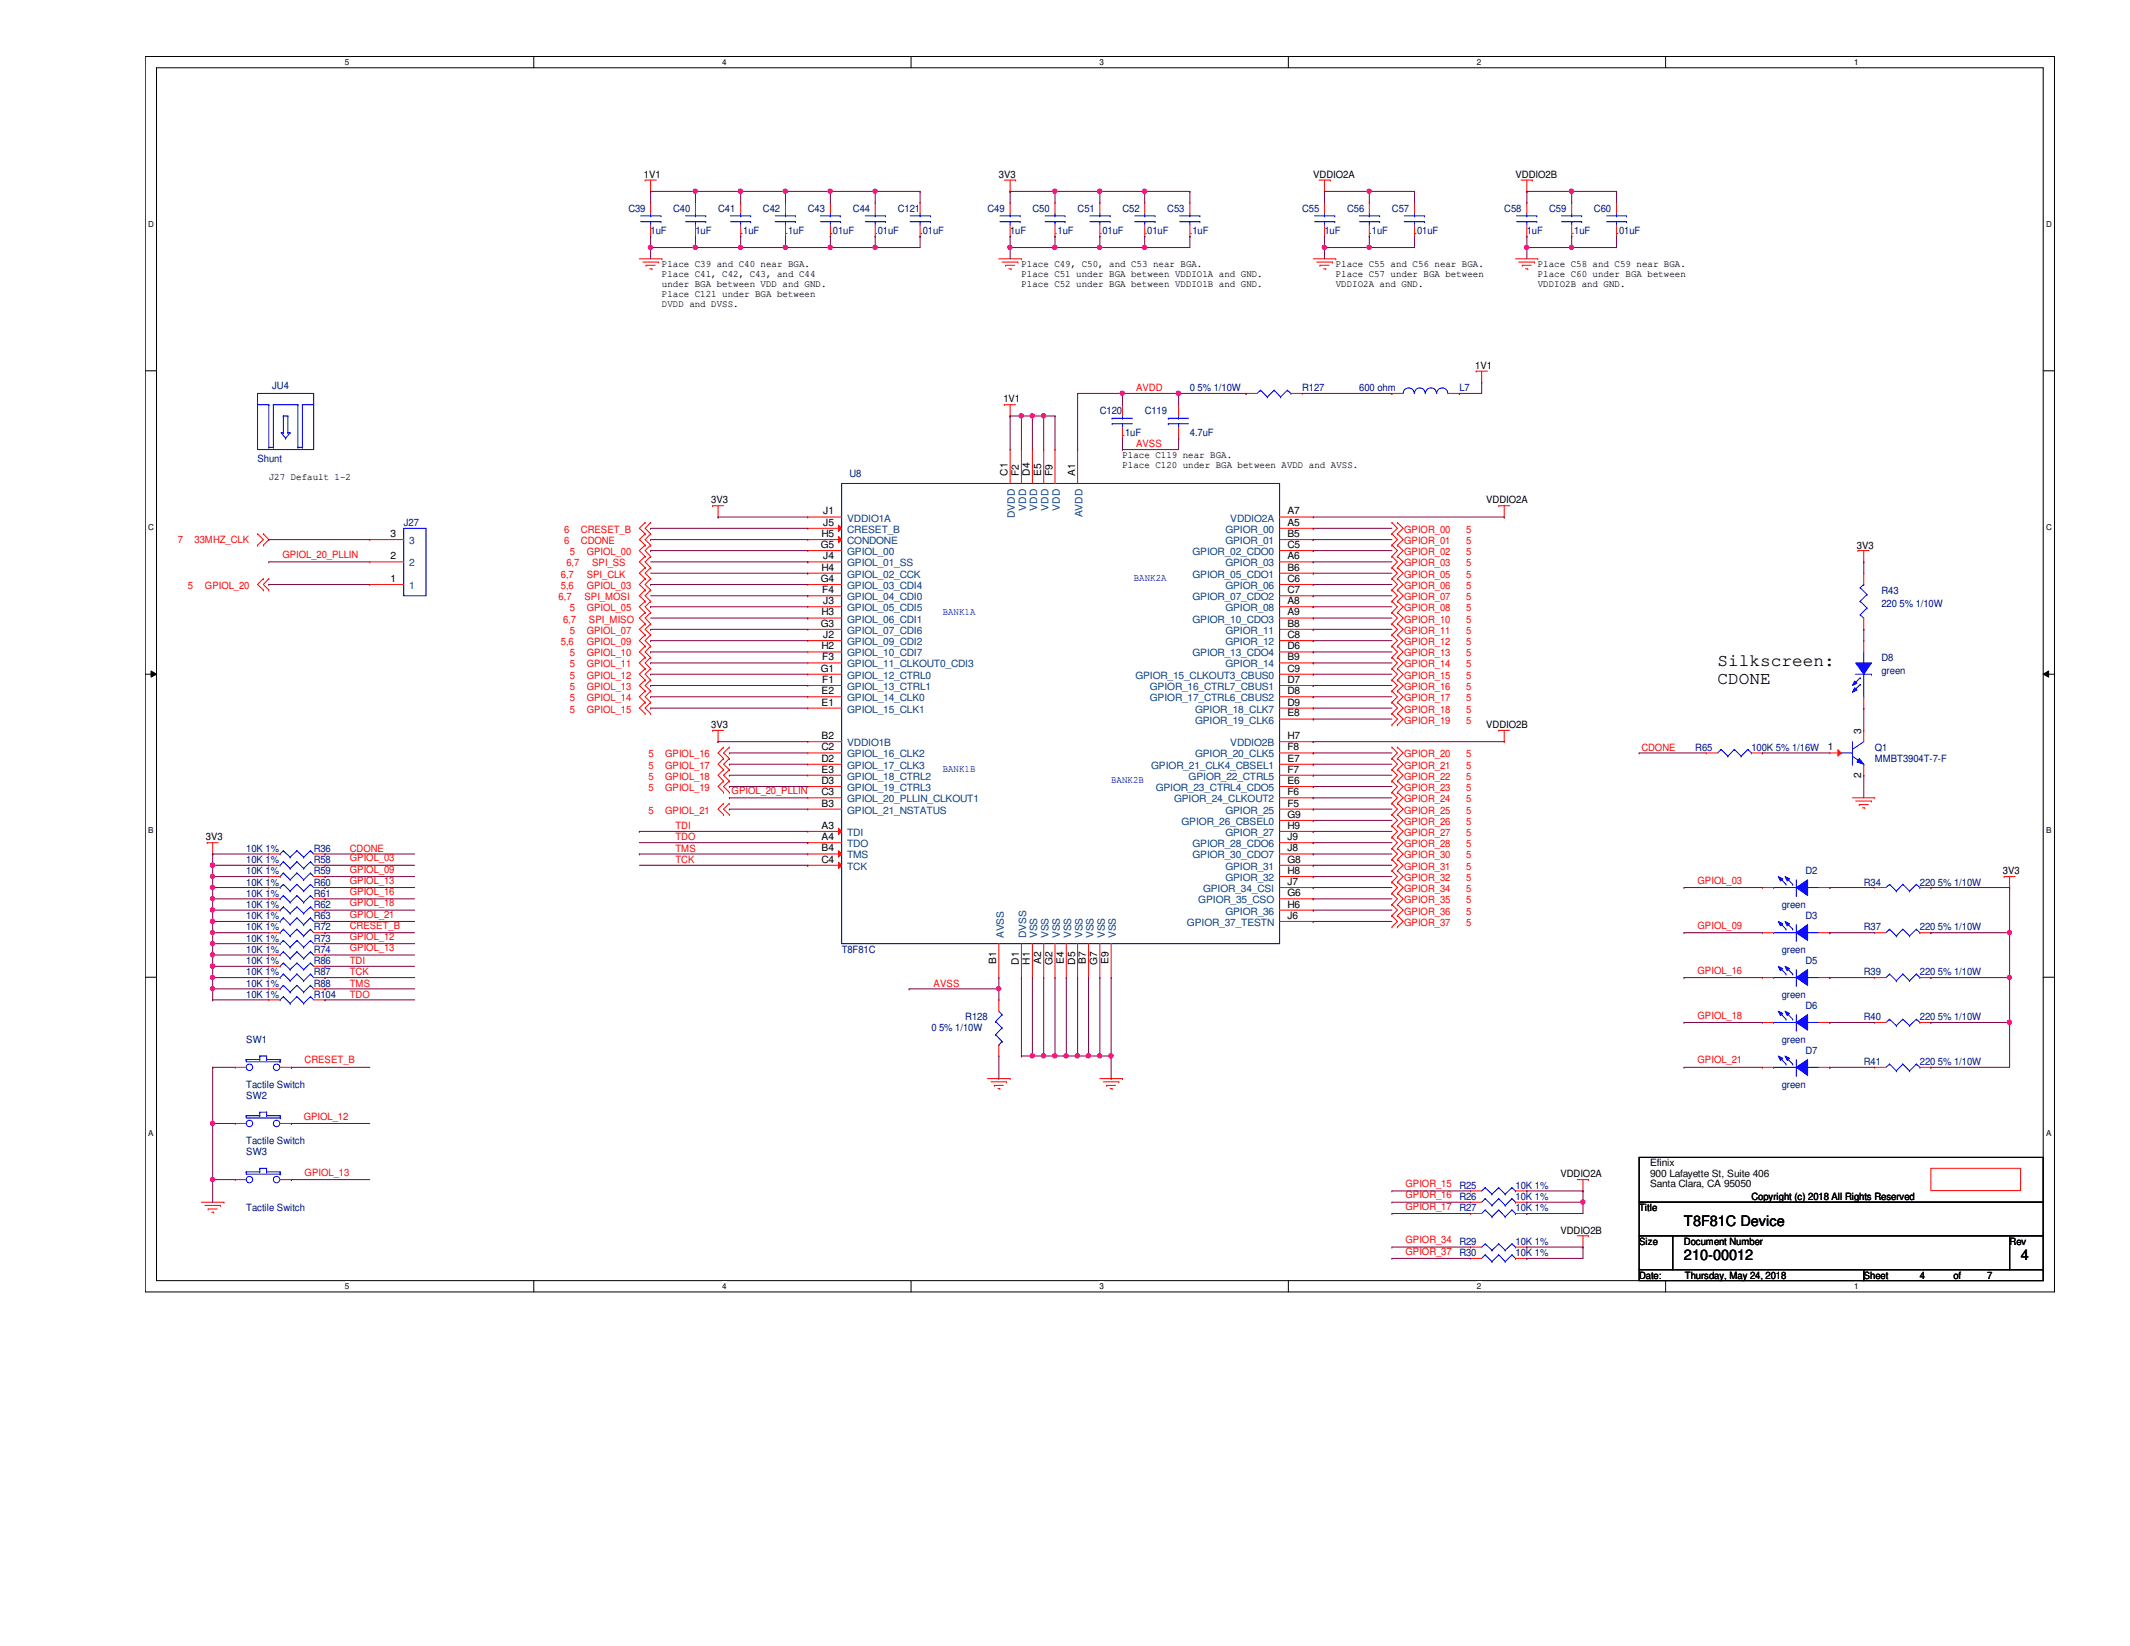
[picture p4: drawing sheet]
<svg xmlns="http://www.w3.org/2000/svg" width="279mm" height="216mm" viewBox="0 0 279 216" stroke-linecap="round" stroke-linejoin="round" font-family="sans-serif">
<defs><g id="words">
<g font-size="2.3">
<text x="225.3" y="87.4">Silkscreen:</text>
<text x="225.3" y="89.7">CDONE</text>
</g>
<g font-size="1.9">
<text x="220.9" y="160.9">T8F81C Device</text>
<text x="220.9" y="165.3">210-00012</text>
<text x="265.1" y="165.3">4</text>
</g>
<g font-size="1.3">
<text x="84.5" y="23.3">1V1</text>
<text x="131" y="23.3">3V3</text>
<text x="172.3" y="23.3">VDDIO2A</text>
<text x="198.8" y="23.3">VDDIO2B</text>
<text x="86.8" y="35">Place C39 and C40 near BGA.</text>
<text x="134" y="35">Place C49, C50, and C53 near BGA.</text>
<text x="175.2" y="35">Place C55 and C56 near BGA.</text>
<text x="201.7" y="35">Place C58 and C59 near BGA.</text>
<text x="86.8" y="36.3">Place C41, C42, C43, and C44</text>
<text x="86.8" y="37.6">under BGA between VDD and GND.</text>
<text x="86.8" y="38.9">Place C121 under BGA between</text>
<text x="86.8" y="40.3">DVDD and DVSS.</text>
<text x="134" y="36.3">Place C51 under BGA between VDDIO1A and GND.</text>
<text x="134" y="37.6">Place C52 under BGA between VDDIO1B and GND.</text>
<text x="175.2" y="36.3">Place C57 under BGA between</text>
<text x="175.2" y="37.6">VDDIO2A and GND.</text>
<text x="201.7" y="36.3">Place C60 under BGA between</text>
<text x="201.7" y="37.6">VDDIO2B and GND.</text>
<text x="131.6" y="52.8">1V1</text>
<text x="193.5" y="48.4">1V1</text>
<text x="35.3" y="63">J27 Default 1-2</text>
<text x="132.2" y="62.4" transform="rotate(-90 132.2 62.4)">C1</text>
<text x="133.6" y="62.4" transform="rotate(-90 133.6 62.4)">F2</text>
<text x="135.1" y="62.4" transform="rotate(-90 135.1 62.4)">D4</text>
<text x="136.6" y="62.4" transform="rotate(-90 136.6 62.4)">E5</text>
<text x="138" y="62.4" transform="rotate(-90 138 62.4)">F9</text>
<text x="141" y="62.4" transform="rotate(-90 141 62.4)">A1</text>
<text x="147.2" y="60">Place C119 near BGA.</text>
<text x="147.2" y="61.3">Place C120 under BGA between AVDD and AVSS.</text>
<text x="51.2" y="70.4">3</text>
<text x="93.3" y="66">3V3</text>
<text x="107.7" y="71.9">G5</text>
<text x="107.7" y="70.4">H5</text>
<text x="108" y="69">J5</text>
<text x="108" y="67.5">J1</text>
<text x="168.9" y="67.5">A7</text>
<text x="168.9" y="71.9">C5</text>
<text x="168.9" y="70.4">B5</text>
<text x="168.9" y="69">A5</text>
<text x="194.9" y="66">VDDIO2A</text>
<text x="243.6" y="72">3V3</text>
<text x="51.2" y="76.3">1</text>
<text x="51.2" y="73.4">2</text>
<text x="107.7" y="76.3">G4</text>
<text x="107.7" y="74.8">H4</text>
<text x="107.9" y="77.8">F4</text>
<text x="108" y="73.4">J4</text>
<text x="168.9" y="74.8">B6</text>
<text x="168.9" y="73.4">A6</text>
<text x="168.9" y="76.3">C6</text>
<text x="168.9" y="77.8">C7</text>
<text x="107.7" y="82.2">G3</text>
<text x="107.7" y="80.7">H3</text>
<text x="108" y="83.7">J2</text>
<text x="108" y="79.2">J3</text>
<text x="168.9" y="79.2">A8</text>
<text x="168.9" y="82.2">B8</text>
<text x="168.9" y="83.7">C8</text>
<text x="168.9" y="80.7">A9</text>
<text x="107.7" y="88.1">G1</text>
<text x="107.7" y="85.2">H2</text>
<text x="107.9" y="89.6">F1</text>
<text x="107.9" y="86.6">F3</text>
<text x="168.9" y="89.6">D7</text>
<text x="168.9" y="88.1">C9</text>
<text x="168.9" y="85.2">D6</text>
<text x="168.9" y="86.6">B9</text>
<text x="93.3" y="95.5">3V3</text>
<text x="107.8" y="91.1">E2</text>
<text x="107.8" y="92.5">E1</text>
<text x="168.9" y="91.1">D8</text>
<text x="168.9" y="92.5">D9</text>
<text x="168.9" y="94">E8</text>
<text x="194.9" y="95.5">VDDIO2B</text>
<text x="107.7" y="98.4">C2</text>
<text x="107.7" y="99.9">D2</text>
<text x="107.8" y="96.9">B2</text>
<text x="107.8" y="101.3">E3</text>
<text x="168.9" y="96.9">H7</text>
<text x="168.9" y="99.9">E7</text>
<text x="168.9" y="98.4">F8</text>
<text x="168.9" y="101.3">F7</text>
<text x="239.8" y="98.4">1</text>
<text x="244.1" y="96.3" transform="rotate(-90 244.1 96.3)">3</text>
<text x="107.7" y="104.3">C3</text>
<text x="107.7" y="102.8">D3</text>
<text x="107.8" y="105.8">B3</text>
<text x="168.9" y="107.3">G9</text>
<text x="168.9" y="102.8">E6</text>
<text x="168.9" y="105.8">F5</text>
<text x="168.9" y="104.3">F6</text>
<text x="244.1" y="102" transform="rotate(-90 244.1 102)">2</text>
<text x="27" y="110.2">3V3</text>
<text x="107.7" y="113.2">C4</text>
<text x="107.8" y="108.7">A3</text>
<text x="107.8" y="110.2">A4</text>
<text x="107.8" y="111.7">B4</text>
<text x="168.9" y="113.2">G8</text>
<text x="168.9" y="111.7">J8</text>
<text x="168.9" y="108.7">H9</text>
<text x="168.9" y="110.2">J9</text>
<text x="168.9" y="117.6">G6</text>
<text x="168.9" y="116.1">J7</text>
<text x="168.9" y="119">H6</text>
<text x="168.9" y="114.6">H8</text>
<text x="262.7" y="114.7">3V3</text>
<text x="168.9" y="120.5">J6</text>
<text x="130.7" y="126.4" transform="rotate(-90 130.7 126.4)">B1</text>
<text x="133.6" y="126.5" transform="rotate(-90 133.6 126.5)">D1</text>
<text x="135.1" y="126.5" transform="rotate(-90 135.1 126.5)">H1</text>
<text x="136.6" y="126.4" transform="rotate(-90 136.6 126.4)">A2</text>
<text x="138" y="126.6" transform="rotate(-90 138 126.6)">G2</text>
<text x="139.5" y="126.4" transform="rotate(-90 139.5 126.4)">E4</text>
<text x="141" y="126.5" transform="rotate(-90 141 126.5)">D5</text>
<text x="142.5" y="126.4" transform="rotate(-90 142.5 126.4)">B7</text>
<text x="143.9" y="126.6" transform="rotate(-90 143.9 126.6)">G7</text>
<text x="145.4" y="126.4" transform="rotate(-90 145.4 126.4)">E9</text>
<text x="204.7" y="154.4">VDDIO2A</text>
<text x="216.5" y="153">Efinix</text>
<text x="216.5" y="154.3">900 Lafayette St, Suite 406</text>
<text x="216.5" y="155.7">Santa Clara, CA 95050</text>
<text x="204.7" y="161.8">VDDIO2B</text>
<text x="215" y="158.9">Title</text>
<text x="229.7" y="157.4">Copyright (c) 2018 All Rights Reserved</text>
<text x="215" y="163.3">Size</text>
<text x="215" y="167.7">Date:</text>
<text x="220.9" y="163.3">Document Number</text>
<text x="221" y="167.7">Thursday, May 24, 2018</text>
<text x="244.5" y="167.7">Sheet</text>
<text x="251.8" y="167.7">4</text>
<text x="256.2" y="167.7">of</text>
<text x="260.6" y="167.7">7</text>
<text x="263.6" y="163.3">Rev</text>
</g>
<g font-size="1.3" fill="#000080">
<text x="82.4" y="27.8">C39</text>
<text x="88.3" y="27.8">C40</text>
<text x="94.2" y="27.8">C41</text>
<text x="100.1" y="27.8">C42</text>
<text x="106" y="27.8">C43</text>
<text x="111.9" y="27.8">C44</text>
<text x="117.8" y="27.8">C121</text>
<text x="129.5" y="27.8">C49</text>
<text x="135.4" y="27.8">C50</text>
<text x="141.4" y="27.8">C51</text>
<text x="147.2" y="27.8">C52</text>
<text x="153.1" y="27.8">C53</text>
<text x="170.8" y="27.8">C55</text>
<text x="176.7" y="27.8">C56</text>
<text x="182.6" y="27.8">C57</text>
<text x="197.3" y="27.8">C58</text>
<text x="203.2" y="27.8">C59</text>
<text x="209.1" y="27.8">C60</text>
<text x="85.3" y="30.7">1uF</text>
<text x="91.2" y="30.7">1uF</text>
<text x="97.2" y="30.7">.1uF</text>
<text x="103" y="30.7">.1uF</text>
<text x="108.9" y="30.7">.01uF</text>
<text x="114.8" y="30.7">.01uF</text>
<text x="120.7" y="30.7">.01uF</text>
<text x="132.5" y="30.7">1uF</text>
<text x="138.4" y="30.7">.1uF</text>
<text x="144.3" y="30.7">.01uF</text>
<text x="150.2" y="30.7">.01uF</text>
<text x="156.1" y="30.7">.1uF</text>
<text x="173.7" y="30.7">1uF</text>
<text x="179.6" y="30.7">.1uF</text>
<text x="185.5" y="30.7">.01uF</text>
<text x="200.3" y="30.7">1uF</text>
<text x="206.2" y="30.7">.1uF</text>
<text x="212" y="30.7">.01uF</text>
<text x="35.7" y="51">JU4</text>
<text x="156.1" y="51.3">0 5% 1/10W</text>
<text x="170.8" y="51.3">R127</text>
<text x="178.3" y="51.3">600 ohm</text>
<text x="191.4" y="51.3">L7</text>
<text x="144.3" y="54.3">C120</text>
<text x="147.2" y="57.2">.1uF</text>
<text x="150.2" y="54.3">C119</text>
<text x="156.1" y="57.2">4.7uF</text>
<text x="33.8" y="60.6">Shunt</text>
<text x="111.4" y="62.5">U8</text>
<text x="53" y="69">J27</text>
<text x="246.8" y="77.9">R43</text>
<text x="246.8" y="79.6">220 5% 1/10W</text>
<text x="246.8" y="86.7">D8</text>
<text x="246.8" y="88.4">green</text>
<text x="222.4" y="98.5">R65</text>
<text x="229.7" y="98.5">100K 5% 1/16W</text>
<text x="245.9" y="98.5">Q1</text>
<text x="245.9" y="99.9">MMBT3904T-7-F</text>
<text x="32.3" y="111.7">10K 1%</text>
<text x="32.3" y="113.2">10K 1%</text>
<text x="41.1" y="111.7">R36</text>
<text x="41.1" y="113.2">R58</text>
<text x="32.3" y="116.2">10K 1%</text>
<text x="32.3" y="117.6">10K 1%</text>
<text x="32.3" y="114.7">10K 1%</text>
<text x="32.3" y="119.1">10K 1%</text>
<text x="41.1" y="116.2">R60</text>
<text x="41.1" y="117.6">R61</text>
<text x="41.1" y="114.7">R59</text>
<text x="41.1" y="119.1">R62</text>
<text x="233.7" y="119.1">green</text>
<text x="236.8" y="114.7">D2</text>
<text x="244.5" y="116.2">R34</text>
<text x="251.8" y="116.2">220 5% 1/10W</text>
<text x="32.3" y="123.5">10K 1%</text>
<text x="32.3" y="120.6">10K 1%</text>
<text x="32.3" y="125">10K 1%</text>
<text x="32.3" y="122">10K 1%</text>
<text x="41.1" y="123.5">R73</text>
<text x="41.1" y="120.6">R63</text>
<text x="41.1" y="125">R74</text>
<text x="41.1" y="122">R72</text>
<text x="110.4" y="125">T8F81C</text>
<text x="233.7" y="125">green</text>
<text x="236.8" y="120.6">D3</text>
<text x="244.5" y="122">R37</text>
<text x="251.8" y="122">220 5% 1/10W</text>
<text x="32.3" y="129.4">10K 1%</text>
<text x="32.3" y="126.4">10K 1%</text>
<text x="32.3" y="127.9">10K 1%</text>
<text x="32.3" y="130.9">10K 1%</text>
<text x="41.1" y="129.4">R88</text>
<text x="41.1" y="126.4">R86</text>
<text x="41.1" y="127.9">R87</text>
<text x="41.1" y="130.9">R104</text>
<text x="233.7" y="130.9">green</text>
<text x="236.8" y="126.4">D5</text>
<text x="244.5" y="127.9">R39</text>
<text x="251.8" y="127.9">220 5% 1/10W</text>
<text x="32.3" y="136.8">SW1</text>
<text x="122.2" y="135.3">0 5% 1/10W</text>
<text x="126.6" y="133.8">R128</text>
<text x="233.7" y="136.8">green</text>
<text x="236.8" y="132.3">D6</text>
<text x="244.5" y="133.8">R40</text>
<text x="251.8" y="133.8">220 5% 1/10W</text>
<text x="32.3" y="142.7">Tactile Switch</text>
<text x="233.7" y="142.7">green</text>
<text x="236.8" y="138.3">D7</text>
<text x="244.5" y="139.7">R41</text>
<text x="251.8" y="139.7">220 5% 1/10W</text>
<text x="32.3" y="144.1">SW2</text>
<text x="32.3" y="151.5">SW3</text>
<text x="32.3" y="150">Tactile Switch</text>
<text x="191.4" y="155.9">R25</text>
<text x="198.8" y="155.9">10K 1%</text>
<text x="32.3" y="158.9">Tactile Switch</text>
<text x="191.4" y="157.4">R26</text>
<text x="191.4" y="158.9">R27</text>
<text x="198.8" y="157.4">10K 1%</text>
<text x="198.8" y="158.9">10K 1%</text>
<text x="191.4" y="164.8">R30</text>
<text x="191.4" y="163.3">R29</text>
<text x="198.8" y="164.8">10K 1%</text>
<text x="198.8" y="163.3">10K 1%</text>
</g>
<g font-size="1.3" fill="#f00">
<text x="149" y="51.3">AVDD</text>
<text x="149" y="58.7">AVSS</text>
<text x="23.3" y="71.2">7</text>
<text x="25.5" y="71.2">33MHZ_CLK</text>
<text x="74" y="69.9">6</text>
<text x="74" y="71.4">6</text>
<text x="76.2" y="69.9">CRESET_B</text>
<text x="76.2" y="71.4">CDONE</text>
<text x="184.2" y="69.9">GPIOR_00</text>
<text x="184.2" y="71.4">GPIOR_01</text>
<text x="192.3" y="69.9">5</text>
<text x="192.3" y="71.4">5</text>
<text x="24.6" y="77.3">5</text>
<text x="26.9" y="77.3">GPIOL_20</text>
<text x="37" y="73.2">GPIOL_20_PLLIN</text>
<text x="73.6" y="75.8">6,7</text>
<text x="73.6" y="77.3">5,6</text>
<text x="74.3" y="74.3">6,7</text>
<text x="74.8" y="72.8">5</text>
<text x="77" y="75.8">SPI_CLK</text>
<text x="77" y="77.3">GPIOL_03</text>
<text x="77" y="72.8">GPIOL_00</text>
<text x="77.7" y="74.3">SPI_SS</text>
<text x="184.2" y="72.8">GPIOR_02</text>
<text x="184.2" y="75.8">GPIOR_05</text>
<text x="184.2" y="74.3">GPIOR_03</text>
<text x="184.2" y="77.3">GPIOR_06</text>
<text x="192.3" y="72.8">5</text>
<text x="192.3" y="75.8">5</text>
<text x="192.3" y="74.3">5</text>
<text x="192.3" y="77.3">5</text>
<text x="73.3" y="78.7">6,7</text>
<text x="73.9" y="81.7">6,7</text>
<text x="74.8" y="83.1">5</text>
<text x="74.8" y="80.2">5</text>
<text x="76.7" y="78.7">SPI_MOSI</text>
<text x="77" y="83.1">GPIOL_07</text>
<text x="77" y="80.2">GPIOL_05</text>
<text x="77.3" y="81.7">SPI_MISO</text>
<text x="184.2" y="78.7">GPIOR_07</text>
<text x="184.2" y="80.2">GPIOR_08</text>
<text x="184.2" y="81.7">GPIOR_10</text>
<text x="184.2" y="83.1">GPIOR_11</text>
<text x="192.3" y="78.7">5</text>
<text x="192.3" y="80.2">5</text>
<text x="192.3" y="81.7">5</text>
<text x="192.3" y="83.1">5</text>
<text x="73.6" y="84.6">5,6</text>
<text x="74.8" y="89">5</text>
<text x="74.8" y="86.1">5</text>
<text x="74.8" y="87.5">5</text>
<text x="77" y="84.6">GPIOL_09</text>
<text x="77" y="89">GPIOL_12</text>
<text x="77" y="86.1">GPIOL_10</text>
<text x="77" y="87.5">GPIOL_11</text>
<text x="184.2" y="86.1">GPIOR_13</text>
<text x="184.2" y="89">GPIOR_15</text>
<text x="184.2" y="84.6">GPIOR_12</text>
<text x="184.2" y="87.5">GPIOR_14</text>
<text x="192.3" y="86.1">5</text>
<text x="192.3" y="89">5</text>
<text x="192.3" y="84.6">5</text>
<text x="192.3" y="87.5">5</text>
<text x="74.8" y="90.5">5</text>
<text x="74.8" y="93.5">5</text>
<text x="74.8" y="92">5</text>
<text x="77" y="90.5">GPIOL_13</text>
<text x="77" y="93.5">GPIOL_15</text>
<text x="77" y="92">GPIOL_14</text>
<text x="184.2" y="90.5">GPIOR_16</text>
<text x="184.2" y="92">GPIOR_17</text>
<text x="184.2" y="93.5">GPIOR_18</text>
<text x="184.2" y="94.9">GPIOR_19</text>
<text x="192.3" y="90.5">5</text>
<text x="192.3" y="92">5</text>
<text x="192.3" y="93.5">5</text>
<text x="192.3" y="94.9">5</text>
<text x="85" y="99.4">5</text>
<text x="85" y="100.8">5</text>
<text x="87.2" y="99.4">GPIOL_16</text>
<text x="87.2" y="100.8">GPIOL_17</text>
<text x="184.2" y="99.4">GPIOR_20</text>
<text x="184.2" y="100.8">GPIOR_21</text>
<text x="192.3" y="99.4">5</text>
<text x="192.3" y="100.8">5</text>
<text x="215.3" y="98.5">CDONE</text>
<text x="85" y="102.3">5</text>
<text x="85" y="103.8">5</text>
<text x="85" y="106.7">5</text>
<text x="87.2" y="102.3">GPIOL_18</text>
<text x="87.2" y="103.8">GPIOL_19</text>
<text x="87.2" y="106.7">GPIOL_21</text>
<text x="96" y="104.1">GPIOL_20_PLLIN</text>
<text x="184.2" y="102.3">GPIOR_22</text>
<text x="184.2" y="103.8">GPIOR_23</text>
<text x="184.2" y="105.2">GPIOR_24</text>
<text x="184.2" y="106.7">GPIOR_25</text>
<text x="192.3" y="102.3">5</text>
<text x="192.3" y="103.8">5</text>
<text x="192.3" y="105.2">5</text>
<text x="192.3" y="106.7">5</text>
<text x="45.9" y="111.7">CDONE</text>
<text x="45.9" y="113">GPIOL_03</text>
<text x="88.6" y="108.8">TDI</text>
<text x="88.6" y="111.7">TMS</text>
<text x="88.6" y="113.2">TCK</text>
<text x="88.6" y="110.2">TDO</text>
<text x="184.2" y="109.6">GPIOR_27</text>
<text x="184.2" y="111.1">GPIOR_28</text>
<text x="184.2" y="112.6">GPIOR_30</text>
<text x="184.2" y="108.2">GPIOR_26</text>
<text x="192.3" y="109.6">5</text>
<text x="192.3" y="111.1">5</text>
<text x="192.3" y="112.6">5</text>
<text x="192.3" y="108.2">5</text>
<text x="45.9" y="114.5">GPIOL_09</text>
<text x="45.9" y="115.9">GPIOL_13</text>
<text x="45.9" y="117.4">GPIOL_16</text>
<text x="45.9" y="118.9">GPIOL_18</text>
<text x="184.2" y="114.1">GPIOR_31</text>
<text x="184.2" y="115.6">GPIOR_32</text>
<text x="184.2" y="117">GPIOR_34</text>
<text x="184.2" y="118.5">GPIOR_35</text>
<text x="184.2" y="120">GPIOR_36</text>
<text x="192.3" y="114.1">5</text>
<text x="192.3" y="115.6">5</text>
<text x="192.3" y="117">5</text>
<text x="192.3" y="118.5">5</text>
<text x="192.3" y="120">5</text>
<text x="222.7" y="115.9">GPIOL_03</text>
<text x="45.9" y="120.4">GPIOL_21</text>
<text x="45.9" y="121.8">CRESET_B</text>
<text x="45.9" y="123.3">GPIOL_12</text>
<text x="45.9" y="124.8">GPIOL_13</text>
<text x="184.2" y="121.5">GPIOR_37</text>
<text x="192.3" y="121.5">5</text>
<text x="222.7" y="121.8">GPIOL_09</text>
<text x="45.9" y="126.4">TDI</text>
<text x="45.9" y="127.9">TCK</text>
<text x="45.9" y="129.4">TMS</text>
<text x="45.9" y="130.9">TDO</text>
<text x="122.5" y="129.4">AVSS</text>
<text x="222.7" y="127.7">GPIOL_16</text>
<text x="222.7" y="133.6">GPIOL_18</text>
<text x="40" y="139.5">CRESET_B</text>
<text x="222.7" y="139.5">GPIOL_21</text>
<text x="39.8" y="146.9">GPIOL_12</text>
<text x="40" y="154.2">GPIOL_13</text>
<text x="184.4" y="155.7">GPIOR_15</text>
<text x="184.4" y="157.2">GPIOR_16</text>
<text x="184.4" y="158.7">GPIOR_17</text>
<text x="184.4" y="163.1">GPIOR_34</text>
<text x="184.4" y="164.5">GPIOR_37</text>
</g>
<g font-size="1.3" fill="#004080">
<text x="53.7" y="71.4">3</text>
<text x="111.1" y="71.4">CONDONE</text>
<text x="111.1" y="69.9">CRESET_B</text>
<text x="111.1" y="68.4">VDDIO1A</text>
<text x="133.1" y="67.9" transform="rotate(-90 133.1 67.9)">DVDD</text>
<text x="134.6" y="67" transform="rotate(-90 134.6 67)">VDD</text>
<text x="136.1" y="67" transform="rotate(-90 136.1 67)">VDD</text>
<text x="137.5" y="67" transform="rotate(-90 137.5 67)">VDD</text>
<text x="139" y="67" transform="rotate(-90 139 67)">VDD</text>
<text x="142" y="67.9" transform="rotate(-90 142 67.9)">AVDD</text>
<text x="160.7" y="71.4">GPIOR_01</text>
<text x="160.7" y="69.9">GPIOR_00</text>
<text x="161.4" y="68.4">VDDIO2A</text>
<text x="53.7" y="77.3">1</text>
<text x="53.7" y="74.3">2</text>
<text x="111.1" y="77.3">GPIOL_03_CDI4</text>
<text x="111.1" y="75.8">GPIOL_02_CCK</text>
<text x="111.1" y="74.3">GPIOL_01_SS</text>
<text x="111.1" y="72.8">GPIOL_00</text>
<text x="156.4" y="75.8">GPIOR_05_CDO1</text>
<text x="156.4" y="72.8">GPIOR_02_CDO0</text>
<text x="160.7" y="74.3">GPIOR_03</text>
<text x="160.7" y="77.3">GPIOR_06</text>
<text x="111.1" y="81.7">GPIOL_06_CDI1</text>
<text x="111.1" y="78.7">GPIOL_04_CDI0</text>
<text x="111.1" y="83.1">GPIOL_07_CDI6</text>
<text x="111.1" y="80.2">GPIOL_05_CDI5</text>
<text x="156.4" y="78.7">GPIOR_07_CDO2</text>
<text x="156.4" y="81.7">GPIOR_10_CDO3</text>
<text x="160.7" y="80.2">GPIOR_08</text>
<text x="160.7" y="83.1">GPIOR_11</text>
<text x="111.1" y="84.6">GPIOL_09_CDI2</text>
<text x="111.1" y="89">GPIOL_12_CTRL0</text>
<text x="111.1" y="86.1">GPIOL_10_CDI7</text>
<text x="111.1" y="87.5">GPIOL_11_CLKOUT0_CDI3</text>
<text x="148.9" y="89">GPIOR_15_CLKOUT3_CBUS0</text>
<text x="156.4" y="86.1">GPIOR_13_CDO4</text>
<text x="160.7" y="84.6">GPIOR_12</text>
<text x="160.7" y="87.5">GPIOR_14</text>
<text x="111.1" y="92">GPIOL_14_CLK0</text>
<text x="111.1" y="93.5">GPIOL_15_CLK1</text>
<text x="111.1" y="90.5">GPIOL_13_CTRL1</text>
<text x="150.8" y="92">GPIOR_17_CTRL6_CBUS2</text>
<text x="150.8" y="90.5">GPIOR_16_CTRL7_CBUS1</text>
<text x="156.8" y="93.5">GPIOR_18_CLK7</text>
<text x="156.8" y="94.9">GPIOR_19_CLK6</text>
<text x="111.1" y="97.9">VDDIO1B</text>
<text x="111.1" y="99.4">GPIOL_16_CLK2</text>
<text x="111.1" y="100.8">GPIOL_17_CLK3</text>
<text x="151" y="100.8">GPIOR_21_CLK4_CBSEL1</text>
<text x="156.8" y="99.4">GPIOR_20_CLK5</text>
<text x="161.4" y="97.9">VDDIO2B</text>
<text x="111.1" y="106.7">GPIOL_21_NSTATUS</text>
<text x="111.1" y="105.2">GPIOL_20_PLLIN_CLKOUT1</text>
<text x="111.1" y="102.3">GPIOL_18_CTRL2</text>
<text x="111.1" y="103.8">GPIOL_19_CTRL3</text>
<text x="151.6" y="103.8">GPIOR_23_CTRL4_CDO5</text>
<text x="154" y="105.2">GPIOR_24_CLKOUT2</text>
<text x="155.9" y="102.3">GPIOR_22_CTRL5</text>
<text x="160.7" y="106.7">GPIOR_25</text>
<text x="111.1" y="109.6">TDI</text>
<text x="111.1" y="111.1">TDO</text>
<text x="111.1" y="112.6">TMS</text>
<text x="155" y="108.2">GPIOR_26_CBSEL0</text>
<text x="156.4" y="112.6">GPIOR_30_CDO7</text>
<text x="156.4" y="111.1">GPIOR_28_CDO6</text>
<text x="160.7" y="109.6">GPIOR_27</text>
<text x="111.1" y="114.1">TCK</text>
<text x="157.2" y="118.5">GPIOR_35_CSO</text>
<text x="157.8" y="117">GPIOR_34_CSI</text>
<text x="160.7" y="120">GPIOR_36</text>
<text x="160.7" y="114.1">GPIOR_31</text>
<text x="160.7" y="115.6">GPIOR_32</text>
<text x="131.7" y="123.1" transform="rotate(-90 131.7 123.1)">AVSS</text>
<text x="134.6" y="123.1" transform="rotate(-90 134.6 123.1)">DVSS</text>
<text x="136.1" y="123.1" transform="rotate(-90 136.1 123.1)">VSS</text>
<text x="137.5" y="123.1" transform="rotate(-90 137.5 123.1)">VSS</text>
<text x="139" y="123.1" transform="rotate(-90 139 123.1)">VSS</text>
<text x="140.5" y="123.1" transform="rotate(-90 140.5 123.1)">VSS</text>
<text x="142" y="123.1" transform="rotate(-90 142 123.1)">VSS</text>
<text x="143.4" y="123.1" transform="rotate(-90 143.4 123.1)">VSS</text>
<text x="144.9" y="123.1" transform="rotate(-90 144.9 123.1)">VSS</text>
<text x="146.4" y="123.1" transform="rotate(-90 146.4 123.1)">VSS</text>
<text x="155.7" y="121.5">GPIOR_37_TESTN</text>
</g>
<g font-size="1.3" fill="#00f">
<text x="148.7" y="76.2">BANK2A</text>
<text x="123.7" y="80.6">BANK1A</text>
<text x="123.7" y="101.3">BANK1B</text>
<text x="145.8" y="102.7">BANK2B</text>
</g>
<g font-size="1.1">
<text x="45.3" y="8.6">5</text>
<text x="94.7" y="8.6">4</text>
<text x="144.2" y="8.6">3</text>
<text x="193.7" y="8.6">2</text>
<text x="243.2" y="8.6">1</text>
<text x="19.4" y="29.7">D</text>
<text x="268.4" y="29.7">D</text>
<text x="19.4" y="69.5">C</text>
<text x="268.4" y="69.5">C</text>
<text x="19.4" y="109.3">B</text>
<text x="268.4" y="109.3">B</text>
<text x="19.4" y="149">A</text>
<text x="268.4" y="149">A</text>
<text x="45.3" y="169.1">5</text>
<text x="94.7" y="169.1">4</text>
<text x="144.2" y="169.1">3</text>
<text x="193.7" y="169.1">2</text>
<text x="243.2" y="169.1">1</text>
</g>
</g></defs>
<path d="M19.1 7.4h250.4v162.1h-250.4zM20.5 8.9h247.5v159.1h-247.5z" fill="none" stroke="#000" stroke-width=".13"/>
<g fill="#fff">
<path d="M45.3 7.6h.5v1.2h-.5z"/>
<path d="M45.3 168.1h.5v1.2h-.5z"/>
</g>
<path d="M70 7.4v1.5M70 168v1.5" fill="none" stroke="#000" stroke-width=".13"/>
<g fill="#fff">
<path d="M94.7 7.6h.6v1.2h-.6z"/>
<path d="M94.7 168.1h.6v1.2h-.6z"/>
</g>
<path d="M119.5 7.4v1.5M119.5 168v1.5" fill="none" stroke="#000" stroke-width=".13"/>
<g fill="#fff">
<path d="M144.2 7.6h.6v1.2h-.6z"/>
<path d="M144.2 168.1h.6v1.2h-.6z"/>
</g>
<path d="M169 7.4v1.5M169 168v1.5" fill="none" stroke="#000" stroke-width=".13"/>
<g fill="#fff">
<path d="M193.7 7.6h.6v1.2h-.6z"/>
<path d="M193.7 168.1h.6v1.2h-.6z"/>
</g>
<path d="M218.5 7.4v1.5M218.5 168v1.5" fill="none" stroke="#000" stroke-width=".13"/>
<g fill="#fff">
<path d="M243.2 7.6h.6v1.2h-.6z"/>
<path d="M243.2 168.1h.6v1.2h-.6z"/>
<path d="M19.4 28.7h.8v1.2h-.8z"/>
<path d="M268.4 28.7h.8v1.2h-.8z"/>
<path d="M19.4 68.5h.8v1.2h-.8z"/>
<path d="M268.4 68.5h.8v1.2h-.8z"/>
</g>
<path d="M19.1 48.6h1.4M268 48.6h1.5" fill="none" stroke="#000" stroke-width=".13"/>
<g fill="#fff">
<path d="M19.4 108.3h.8v1.2h-.8z"/>
<path d="M268.4 108.3h.7v1.2h-.7z"/>
</g>
<path d="M19.1 88.4h1.4M19.8 88l.7 .4-.7 .4zM268 88.4l.7-.4v.8zM268 88.4h1.5" fill="none" stroke="#000" stroke-width=".13"/>
<path d="M19.8 88l.7 .4-.7 .4zM268 88.4l.7-.4v.8z" fill="#000"/>
<g fill="#fff">
<path d="M19.4 148h.8v1.2h-.8z"/>
<path d="M268.4 148h.7v1.2h-.7z"/>
</g>
<path d="M19.1 128.2h1.4M268 128.2h1.5" fill="none" stroke="#000" stroke-width=".13"/>
<path d="M253.3 153.2h11.7v3h-11.7z" fill-rule="evenodd" fill="#fff"/>
<g fill="none" stroke="#f00" stroke-width=".13">
<path d="M83.9 34h2.9M84.3 34.4h2.1M84.6 23.6h.1M84.6 23.6h1.5M84.8 34.8h.1M84.8 34.8h1.1M85.2 35.3h.3M85.3 25.1h.1M85.3 23.6v1.5M85.5 35.3h.1M86.4 34.4h.1M86.8 34h.1"/>
<path d="M131 34h3M131.4 34.4h2.1M131.7 23.6h1.5M131.9 34.8h.1M131.9 34.8h1.2M132.3 35.3h.3M132.5 25.1h.1M132.5 23.6v1.5M132.6 35.3h.1M133.2 23.6h.1M133.5 34.4h.1M134 34h.1"/>
<path d="M172.3 34h2.9M172.7 34.4h2.1M173 23.6h1.5M173.1 34.8h.1M173.1 34.8h1.2M173.6 35.3h.3M173.7 25.1h.1M173.7 23.6v1.5M173.9 35.3h.1M174.5 23.6h.1M174.8 34.4h.1M175.2 34h.1"/>
<path d="M198.8 34h2.9M199.2 34.4h2.1M199.5 23.6h1.5M199.7 34.8h.1M199.7 34.8h1.2M200.1 35.3h.3M200.3 25.1h.1M200.3 23.6v1.5M200.4 35.3h.1M201 23.6h.1M201.3 34.4h.1M201.7 34h.1"/>
<path d="M131.7 53.1h.1M131.7 53.1h1.5M132.5 54.6h.1M132.5 53.1v1.5M193.6 48.7h.1M193.6 48.7h1.5M194.4 50.1h.1M194.4 48.7v1.4M33.8 71.5h.1M33.8 70h.1M33.8 70l.7 .8-.7 .7M34.5 75.9h.1"/>
<path d="M34.5 77.4h.1M34.5 70h.1M34.5 71.5h.1M34.5 75.9l-.7 .8 .7 .7M34.5 70l.8 .8-.8 .7M35.3 75.9h.1M35.3 77.4h.1M35.3 75.9l-.8 .8 .8 .7M84.6 68.5h.1M84.6 70h.1M84.6 71.5h.1M84.6 73h.1"/>
<path d="M84.6 74.5h.1M84.6 75.9h.1M84.6 77.4h.1M84.6 78.9h.1M84.6 68.5l-.7 .8 .7 .7M84.6 70l-.7 .8 .7 .7M84.6 73l-.7 .7 .7 .8M84.6 74.5l-.7 .7 .7 .7M84.6 75.9l-.7 .8 .7 .7M84.6 71.5l-.7 .7 .7 .8M84.6 78.9l-.7 .7 .7 .7M84.6 77.4l-.7 .7 .7 .8"/>
<path d="M85.3 68.5h.1M85.3 70h.1M85.3 71.5h.1M85.3 73h.1M85.3 74.5h.1M85.3 75.9h.1M85.3 77.4h.1M85.3 78.9h.1M85.3 68.5l-.7 .8 .7 .7M85.3 70l-.7 .8 .7 .7M85.3 73l-.7 .7 .7 .8M85.3 74.5l-.7 .7 .7 .7"/>
<path d="M85.3 75.9l-.7 .8 .7 .7M85.3 71.5l-.7 .7 .7 .8M85.3 78.9l-.7 .7 .7 .7M85.3 77.4l-.7 .7 .7 .8M93.5 66.3h.1M93.5 66.3h1.4M94.2 67.8h.1M94.2 66.3v1.5M182.6 68.5h.1M182.6 70h.1M182.6 71.5h.1M182.6 73h.1"/>
<path d="M182.6 74.5h.1M182.6 75.9h.1M182.6 77.4h.1M182.6 78.9h.1M182.6 68.5l.7 .8-.7 .7M182.6 70l.7 .8-.7 .7M182.6 71.5l.7 .7-.7 .8M182.6 74.5l.7 .7-.7 .7M182.6 73l.7 .7-.7 .8M182.6 75.9l.7 .8-.7 .7M182.6 77.4l.7 .7-.7 .8M182.6 78.9l.7 .7-.7 .7"/>
<path d="M183.3 68.5h.1M183.3 70h.1M183.3 71.5h.1M183.3 73h.1M183.3 74.5h.1M183.3 75.9h.1M183.3 77.4h.1M183.3 78.9h.1M183.3 68.5l.8 .8-.8 .7M183.3 70l.8 .8-.8 .7M183.3 71.5l.8 .7-.8 .8M183.3 74.5l.8 .7-.8 .7"/>
<path d="M183.3 73l.8 .7-.8 .8M183.3 75.9l.8 .8-.8 .7M183.3 77.4l.8 .7-.8 .8M183.3 78.9l.8 .7-.8 .7M196.6 66.3h.1M196.6 66.3h1.4M197.3 67.8h.1M197.3 66.3v1.5M243.7 72.2h.1M243.7 72.2h1.5M244.5 73.7h.1M244.5 72.2v1.5"/>
<path d="M84.6 83.3h.1M84.6 84.8h.1M84.6 87.7h.1M84.6 89.2h.1M84.6 90.6h.1M84.6 86.2h.1M84.6 92.1h.1M84.6 93.6h.1M84.6 81.8h.1M84.6 80.3h.1M84.6 83.3l-.7 .7 .7 .8M84.6 87.7l-.7 .7 .7 .8"/>
<path d="M84.6 89.2l-.7 .7 .7 .7M84.6 84.8l-.7 .7 .7 .7M84.6 86.2l-.7 .8 .7 .7M84.6 92.1l-.7 .8 .7 .7M84.6 81.8l-.7 .7 .7 .8M84.6 80.3l-.7 .8 .7 .7M84.6 90.6l-.7 .8 .7 .7M85.3 83.3h.1M85.3 84.8h.1M85.3 87.7h.1M85.3 89.2h.1M85.3 90.6h.1"/>
<path d="M85.3 86.2h.1M85.3 92.1h.1M85.3 93.6h.1M85.3 81.8h.1M85.3 80.3h.1M85.3 83.3l-.7 .7 .7 .8M85.3 87.7l-.7 .7 .7 .8M85.3 89.2l-.7 .7 .7 .7M85.3 84.8l-.7 .7 .7 .7M85.3 86.2l-.7 .8 .7 .7M85.3 92.1l-.7 .8 .7 .7M85.3 81.8l-.7 .7 .7 .8"/>
<path d="M85.3 80.3l-.7 .8 .7 .7M85.3 90.6l-.7 .8 .7 .7M93.5 95.8h.1M93.5 95.8h1.4M94.2 97.3h.1M94.2 95.8v1.5M94.9 98h.1M94.9 99.5h.1M94.9 98l-.7 .8 .7 .7M94.9 99.5l-.7 .7 .7 .8M95.7 98h.1M95.7 99.5h.1"/>
<path d="M95.7 98l-.8 .8 .8 .7M95.7 99.5l-.8 .7 .8 .8M182.6 89.2h.1M182.6 90.6h.1M182.6 92.1h.1M182.6 84.8h.1M182.6 86.2h.1M182.6 87.7h.1M182.6 80.3h.1M182.6 81.8h.1M182.6 83.3h.1M182.6 93.6h.1"/>
<path d="M182.6 95.1h.1M182.6 98h.1M182.6 99.5h.1M182.6 89.2l.7 .7-.7 .7M182.6 90.6l.7 .8-.7 .7M182.6 84.8l.7 .7-.7 .7M182.6 87.7l.7 .7-.7 .8M182.6 80.3l.7 .8-.7 .7M182.6 81.8l.7 .7-.7 .8M182.6 83.3l.7 .7-.7 .8M182.6 86.2l.7 .8-.7 .7M182.6 92.1l.7 .8-.7 .7"/>
<path d="M182.6 93.6l.7 .7-.7 .8M182.6 98l.7 .8-.7 .7M182.6 99.5l.7 .7-.7 .8M183.3 89.2h.1M183.3 90.6h.1M183.3 92.1h.1M183.3 84.8h.1M183.3 86.2h.1M183.3 87.7h.1M183.3 80.3h.1M183.3 81.8h.1M183.3 83.3h.1"/>
<path d="M183.3 93.6h.1M183.3 95.1h.1M183.3 98h.1M183.3 99.5h.1M183.3 89.2l.8 .7-.8 .7M183.3 90.6l.8 .8-.8 .7M183.3 84.8l.8 .7-.8 .7M183.3 87.7l.8 .7-.8 .8M183.3 80.3l.8 .8-.8 .7M183.3 81.8l.8 .7-.8 .8M183.3 83.3l.8 .7-.8 .8M183.3 86.2l.8 .8-.8 .7"/>
<path d="M183.3 92.1l.8 .8-.8 .7M183.3 93.6l.8 .7-.8 .8M183.3 98l.8 .8-.8 .7M183.3 99.5l.8 .7-.8 .8M196.6 95.8h.1M196.6 95.8h1.4M197.3 97.3h.1M197.3 95.8v1.5M27.2 110.5h.1M27.2 110.5h1.4M27.9 112h.1M27.9 110.5v1.5"/>
<path d="M94.9 101h.1M94.9 102.4h.1M94.9 103.9h.1M94.9 105.4h.1M94.9 106.8h.1M94.9 101l-.7 .7 .7 .7M94.9 102.4l-.7 .8 .7 .7M94.9 105.4l-.7 .7 .7 .7M95.7 101h.1M95.7 102.4h.1M95.7 103.9h.1M95.7 105.4h.1"/>
<path d="M95.7 106.8h.1M95.7 101l-.8 .7 .8 .7M95.7 102.4l-.8 .8 .8 .7M95.7 105.4l-.8 .7 .8 .7M182.6 108.3h.1M182.6 109.8h.1M182.6 111.3h.1M182.6 112.7h.1M182.6 114.2h.1M182.6 115.7h.1M182.6 101h.1M182.6 102.4h.1"/>
<path d="M182.6 103.9h.1M182.6 105.4h.1M182.6 106.8h.1M182.6 117.2h.1M182.6 118.7h.1M182.6 108.3l.7 .8-.7 .7M182.6 109.8l.7 .7-.7 .8M182.6 111.3l.7 .7-.7 .7M182.6 112.7l.7 .8-.7 .7M182.6 114.2l.7 .8-.7 .7M182.6 101l.7 .7-.7 .7M182.6 102.4l.7 .8-.7 .7"/>
<path d="M182.6 103.9l.7 .7-.7 .8M182.6 105.4l.7 .7-.7 .7M182.6 106.8l.7 .8-.7 .7M182.6 115.7l.7 .7-.7 .8M182.6 117.2l.7 .7-.7 .8M182.6 118.7l.7 .7-.7 .7M183.3 108.3h.1M183.3 109.8h.1M183.3 111.3h.1M183.3 112.7h.1M183.3 114.2h.1M183.3 115.7h.1"/>
<path d="M183.3 101h.1M183.3 102.4h.1M183.3 103.9h.1M183.3 105.4h.1M183.3 106.8h.1M183.3 117.2h.1M183.3 118.7h.1M183.3 108.3l.8 .8-.8 .7M183.3 109.8l.8 .7-.8 .8M183.3 111.3l.8 .7-.8 .7M183.3 112.7l.8 .8-.8 .7M183.3 114.2l.8 .8-.8 .7"/>
<path d="M183.3 101l.8 .7-.8 .7M183.3 102.4l.8 .8-.8 .7M183.3 103.9l.8 .7-.8 .8M183.3 105.4l.8 .7-.8 .7M183.3 106.8l.8 .8-.8 .7M183.3 115.7l.8 .7-.8 .8M183.3 117.2l.8 .7-.8 .8M183.3 118.7l.8 .7-.8 .7M243 104.6h2.9M243.4 105.1h2.1M243.9 105.5h.1M243.9 105.5h1.2"/>
<path d="M244.3 106h.3M244.6 106h.1M245.5 105.1h.1M245.9 104.6h.1M262.9 115h.1M262.9 115h1.4M263.6 116.4h.1M263.6 115v1.4M35.3 123.8h.1M35.3 123.8h1.4M41.1 123.8h1.5M42.6 123.8h.1"/>
<path d="M182.6 120.1h.1M182.6 121.6h.1M182.6 120.1l.7 .8-.7 .7M183.3 120.1h.1M183.3 121.6h.1M183.3 120.1l.8 .8-.8 .7M26.4 157.7h3M26.9 158.1h2M27.3 158.6h.1M27.3 158.6h1.2M27.8 159h.2M28 159h.1"/>
<path d="M28.9 158.1h.1M29.4 157.7h.1M129.5 141.5h3M130 141.9h2M130.4 142.4h.1M130.4 142.4h1.2M130.9 142.8h.2M131.1 142.8h.1M132 141.9h.1M132.5 141.5h.1M144.3 141.5h2.9M144.7 141.9h2.1"/>
<path d="M145.2 142.4h.1M145.2 142.4h1.1M145.6 142.8h.3M145.9 142.8h.1M146.8 141.9h.1M147.2 141.5h.1M206.9 154.7h1.5M207.6 156.2h.1M207.6 154.7v1.5M208.4 154.7h.1M253.3 153.2h11.7v3h-11.7zM206.9 162.1h1.5"/>
<path d="M207.6 163.6h.1M207.6 162.1v1.5M208.4 162.1h.1"/>
</g>
<path d="M215 151.8h53v5.9h-53zM215 157.7h53v4.4h-53zM215 162.1h4.4v4.4h-4.4zM215 166.5h29.5v1.5h-29.5zM219.4 162.1h44.2v4.4h-44.2zM244.5 166.5h23.5v1.5h-23.5zM263.6 162.1h4.4v4.4h-4.4z" fill="none" stroke="#000" stroke-width=".13"/>
<g fill="none" stroke="#00f" stroke-width=".13">
<path d="M36.7 123.8h.1M37.2 123.4h.1M37.2 123.4l.9 .8M37.2 123.4l-.5 .4M38.1 124.2h.1M38.9 123.4h.1M38.9 123.4l.9 .8M38.9 123.4l-.8 .8M39.8 124.2h.1M40.7 123.4h.1M40.7 123.4l.4 .4M40.7 123.4l-.9 .8"/>
<path d="M232.7 134.1h.1M232.7 134.1h2.9M235.6 135.1h.1M235.6 133.1v2M237.1 134.1h.1M237.1 134.1h1.4"/>
</g>
<path d="M235.6 134.1l1.5-1v2z" fill-rule="evenodd" fill="#00f"/>
<path d="M235.6 134.1l1.5-1v2z" fill="none" stroke="#00f" stroke-width=".13"/>
<path d="M233.3 132.6l.5 .3-.2 .3z" fill-rule="evenodd" fill="#00f"/>
<path d="M233.3 132.6l.5 .3-.2 .3z" fill="none" stroke="#00f" stroke-width=".13"/>
<path d="M234.1 132.6l.6 .3-.3 .3z" fill-rule="evenodd" fill="#00f"/>
<g fill="none" stroke="#00f" stroke-width=".13">
<path d="M89.9 29.1h2.7M89.9 28.3h2.7M91.2 28.3h.1M91.2 29.1h.1M91.2 28v.3M91.2 29.1v.4M92.6 29.1h.1M92.6 28.3h.1M95.8 29.1h2.7M95.8 28.3h2.7M97.2 28.3h.1M97.2 29.1h.1"/>
<path d="M97.2 28v.3M97.2 29.1v.4M98.5 29.1h.1M98.5 28.3h.1M101.7 29.1h2.7M101.7 28.3h2.7M103 28.3h.1M103 29.1h.1M103 28v.3M103 29.1v.4M104.4 29.1h.1M104.4 28.3h.1"/>
<path d="M137.1 29.1h2.6M137.1 28.3h2.6M138.4 28.3h.1M138.4 29.1h.1M138.4 28v.3M138.4 29.1v.4M139.7 29.1h.1M139.7 28.3h.1M143 29.1h2.6M143 28.3h2.6M144.3 28.3h.1M144.3 29.1h.1"/>
<path d="M144.3 28v.3M144.3 29.1v.4M145.6 29.1h.1M145.6 28.3h.1M148.8 29.1h2.7M148.8 28.3h2.7M150.2 28.3h.1M150.2 29.1h.1M150.2 28v.3M150.2 29.1v.4M151.5 29.1h.1M151.5 28.3h.1"/>
<path d="M172.4 29.1h2.7M172.4 28.3h2.7M173.7 28.3h.1M173.7 29.1h.1M173.7 28v.3M173.7 29.1v.4M175.1 29.1h.1M175.1 28.3h.1M178.3 29.1h2.7M178.3 28.3h2.7M179.6 28.3h.1M179.6 29.1h.1"/>
<path d="M179.6 28v.3M179.6 29.1v.4M181 29.1h.1M181 28.3h.1M184.2 29.1h2.7M184.2 28.3h2.7M185.5 28.3h.1M185.5 29.1h.1M185.5 28v.3M185.5 29.1v.4M186.9 29.1h.1M186.9 28.3h.1"/>
<path d="M198.9 29.1h2.7M198.9 28.3h2.7M200.3 28.3h.1M200.3 29.1h.1M200.3 28v.3M200.3 29.1v.4M201.6 29.1h.1M201.6 28.3h.1M204.8 29.1h2.7M204.8 28.3h2.7M206.2 28.3h.1M206.2 29.1h.1"/>
<path d="M206.2 28v.3M206.2 29.1v.4M207.5 29.1h.1M207.5 28.3h.1M33.8 51.6h7.3v7.4h-7.3zM33.8 53.1h.1M33.8 53.1h1.5M35.3 58.7h.1M35.3 53.1h.1M35.3 58.7h.6M35.3 53.1v5.6M35.9 53.1h.1"/>
<path d="M35.9 58.7h.1M35.9 53.1h3.2M35.9 53.1v5.6M37.2 54.6h.1M37.2 56.8h.1M37.2 54.6v2.2M37.2 56.8h-.3l.6 .7M37.2 54.6h.6M37.5 57.5h.1M37.8 56.8h.1M37.8 54.6h.1M37.8 56.8h.3"/>
<path d="M37.8 54.6v2.2M38.1 56.8h.1M38.1 56.8l-.6 .7M39.1 58.7h.1M39.1 53.1h.1M39.1 58.7h.6M39.1 53.1v5.6M39.7 53.1h.1M39.7 58.7h.1M39.7 53.1h1.4M39.7 53.1v5.6M165.4 51.2h.1"/>
<path d="M165.4 51.2l-.5 .4M165.4 51.2l.8 .9M166.2 52.1h.1M167.1 51.2h.1M167.1 51.2l-.9 .9M167.1 51.2l.9 .9M168 52.1h.1M168.9 51.2h.1M168.9 51.2l-.9 .9M168.9 51.2l.4 .4M169.3 51.6h.1M225.8 98.3h.1"/>
<path d="M225.8 98.3l-.5 .5M225.8 98.3l.9 .9M226.7 99.2h.1M227.5 98.3h.1M227.5 98.3l-.8 .9M227.5 98.3l.9 .9M228.4 99.2h.1M229.3 98.3h.1M229.3 98.3l-.9 .9M229.3 98.3l.4 .5M229.7 98.8h.1M36.7 112h.1"/>
<path d="M36.7 116.4h.1M36.7 117.9h.1M37.2 111.6h.1M37.2 116h.1M37.2 117.5h.1M37.2 111.6l.9 .8M37.2 111.6l-.5 .4M37.2 116l.9 .9M37.2 116l-.5 .4M37.2 117.5l.9 .9M37.2 117.5l-.5 .4M38.1 112.4h.1"/>
<path d="M38.1 116.9h.1M38.1 118.4h.1M38.9 111.6h.1M38.9 116h.1M38.9 117.5h.1M38.9 111.6l.9 .8M38.9 111.6l-.8 .8M38.9 116l.9 .9M38.9 116l-.8 .9M38.9 117.5l.9 .9M38.9 117.5l-.8 .9M39.8 112.4h.1"/>
<path d="M39.8 116.9h.1M39.8 118.4h.1M40.7 111.6h.1M40.7 116h.1M40.7 117.5h.1M40.7 111.6l.4 .4M40.7 111.6l-.9 .8M40.7 116l.4 .4M40.7 116l-.9 .9M40.7 117.5l.4 .4M40.7 117.5l-.9 .9M232.7 116.4h.1"/>
<path d="M232.7 116.4h2.9M235.6 117.5h.1M235.6 115.4v2.1M237.1 116.4h.1M237.1 116.4h1.4M247.9 116h.1M247.9 116l-.5 .4M247.9 116l.9 .9M248.8 116.9h.1M249.6 116h.1M249.6 116l-.8 .9M249.6 116l.9 .9"/>
<path d="M250.5 116.9h.1M251.4 116h.1M251.4 116l-.9 .9M251.4 116l.4 .4M251.8 116.4h.1M36.7 120.9h.1M36.7 129.7h.1M36.7 125.3h.1M37.2 120.4h.1M37.2 129.2h.1M37.2 124.8h.1M37.2 120.4l.9 .9"/>
<path d="M37.2 120.4l-.5 .5M37.2 129.2l.9 .9M37.2 129.2l-.5 .5M37.2 124.8l.9 .9M37.2 124.8l-.5 .5M38.1 121.3h.1M38.1 130.1h.1M38.1 125.7h.1M38.9 120.4h.1M38.9 129.2h.1M38.9 124.8h.1M38.9 120.4l.9 .9"/>
<path d="M38.9 120.4l-.8 .9M38.9 129.2l.9 .9M38.9 129.2l-.8 .9M38.9 124.8l.9 .9M38.9 124.8l-.8 .9M39.8 121.3h.1M39.8 130.1h.1M39.8 125.7h.1M40.7 120.4h.1M40.7 129.2h.1M40.7 124.8h.1M40.7 120.4l.4 .5"/>
<path d="M40.7 120.4l-.9 .9M40.7 129.2l.4 .5M40.7 129.2l-.9 .9M40.7 124.8l.4 .5M40.7 124.8l-.9 .9M130.6 134h.1M130.6 135.7h.1M130.6 134l.8 .8M130.6 135.7l.8 .9M131 137.1h.1M131 132.6l.4 .5M131.4 133.1h.1"/>
<path d="M131.4 134.8h.1M131.4 136.6h.1M131.4 133.1l-.8 .9M131.4 134.8l-.8 .9M131.4 136.6l-.4 .5M233.4 132.8l.9 .9M234.1 132.6l.6 .3-.3 .3zM234.3 133.7h.1M234.3 132.8l.9 .9M235.2 133.7h.1M247.9 139.6h.1M247.9 121.9h.1"/>
<path d="M247.9 139.6l-.5 .4M247.9 139.6l.9 .9M247.9 121.9l-.5 .4M247.9 121.9l.9 .9M248.8 122.8h.1M249.6 139.6h.1M249.6 121.9h.1M249.6 139.6l-.8 .9M249.6 139.6l.9 .9M249.6 121.9l-.8 .9M249.6 121.9l.9 .9M250.5 122.8h.1"/>
<path d="M251.4 139.6h.1M251.4 121.9h.1M251.4 139.6l-.9 .9M251.4 139.6l.4 .4M251.4 121.9l-.9 .9M251.4 121.9l.4 .4M251.8 140h.1M251.8 122.3h.1M194.8 157.2h.1M194.8 157.2l-.4 .5M194.8 157.2l.9 .9M195.7 158.1h.1"/>
<path d="M196.6 157.2h.1M196.6 157.2l-.9 .9M196.6 157.2l.8 .9M197.4 158.1h.1M198.3 157.2h.1M198.3 157.2l-.9 .9M198.3 157.2l.5 .5M198.8 157.7h.1M248.8 140.5h.1M250.5 140.5h.1M194.8 164.6h.1M194.8 164.6l-.4 .5"/>
<path d="M194.8 164.6l.9 .9M195.7 165.5h.1M196.6 164.6h.1M196.6 164.6l-.9 .9M196.6 164.6l.8 .9M197.4 165.5h.1M198.3 164.6h.1M198.3 164.6l-.9 .9M198.3 164.6l.5 .5M198.8 165.1h.1"/>
</g>
<g fill="none" stroke="#f00" stroke-width=".13">
<path d="M91.2 26.6h.1M91.2 31h.1M91.2 26.6v1.4M91.2 29.5v1.5M97.2 26.6h.1M97.2 31h.1M97.2 26.6v1.4M97.2 29.5v1.5M103 26.6h.1M103 31h.1M103 26.6v1.4M103 29.5v1.5"/>
<path d="M138.4 26.6h.1M138.4 31h.1M138.4 26.6v1.4M138.4 29.5v1.5M144.3 26.6h.1M144.3 31h.1M144.3 26.6v1.4M144.3 29.5v1.5M150.2 26.6h.1M150.2 31h.1M150.2 26.6v1.4M150.2 29.5v1.5"/>
<path d="M173.7 26.6h.1M173.7 31h.1M173.7 26.6v1.4M173.7 29.5v1.5M179.6 26.6h.1M179.6 31h.1M179.6 26.6v1.4M179.6 29.5v1.5M185.5 26.6h.1M185.5 31h.1M185.5 26.6v1.4M185.5 29.5v1.5"/>
<path d="M200.3 26.6h.1M200.3 31h.1M200.3 26.6v1.4M200.3 29.5v1.5M206.2 26.6h.1M206.2 31h.1M206.2 26.6v1.4M206.2 29.5v1.5M163.4 51.6h.1M163.4 51.6h1.5M169.3 51.6h1.5M170.8 51.6h.1"/>
<path d="M223.8 98.8h.1M223.8 98.8h1.5M229.7 98.8h1.5M231.2 98.8h.1M35.3 112h.1M35.3 116.4h.1M35.3 117.9h.1M35.3 112h1.4M35.3 116.4h1.4M35.3 117.9h1.4M41.1 112h1.5M41.1 116.4h1.5"/>
<path d="M41.1 117.9h1.5M42.6 112h.1M42.6 116.4h.1M42.6 117.9h.1M245.9 116.4h.1M245.9 116.4h1.5M251.8 116.4h1.5M253.3 116.4h.1M35.3 120.9h.1M35.3 129.7h.1M35.3 125.3h.1M35.3 120.9h1.4"/>
<path d="M35.3 129.7h1.4M35.3 125.3h1.4M41.1 120.9h1.5M41.1 129.7h1.5M41.1 125.3h1.5M42.6 120.9h.1M42.6 129.7h.1M42.6 125.3h.1M131 131.1h.1M131 138.5h.1M131 131.1v1.5M131 137.1v1.4"/>
<path d="M231.2 134.1h.1M231.2 134.1h1.5M238.5 134.1h1.5M240 134.1h.1M245.9 140h.1M245.9 122.3h.1M245.9 140h1.5M245.9 122.3h1.5M251.8 140h1.5M251.8 122.3h1.5M253.3 140h.1M253.3 122.3h.1"/>
<path d="M192.9 157.7h.1M192.9 157.7h1.5M198.8 157.7h1.5M200.3 157.7h.1M192.9 165.1h.1M192.9 165.1h1.5M198.8 165.1h1.5M200.3 165.1h.1"/>
</g>
<path d="M235.6 116.4l1.5-1v2.1z" fill-rule="evenodd" fill="#00f"/>
<path d="M235.6 116.4l1.5-1v2.1z" fill="none" stroke="#00f" stroke-width=".13"/>
<path d="M233.3 115l.5 .3-.2 .3z" fill-rule="evenodd" fill="#00f"/>
<path d="M233.3 115l.5 .3-.2 .3z" fill="none" stroke="#00f" stroke-width=".13"/>
<path d="M234.1 115l.6 .3-.3 .3z" fill-rule="evenodd" fill="#00f"/>
<g fill="none" stroke="#00f" stroke-width=".13">
<path d="M154.7 29.1h2.7M154.7 28.3h2.7M156.1 28.3h.1M156.1 29.1h.1M156.1 28v.3M156.1 29.1v.4M157.4 29.1h.1M157.4 28.3h.1M210.7 29.1h2.7M210.7 28.3h2.7M212 28.3h.1M212 29.1h.1"/>
<path d="M212 28v.3M212 29.1v.4M213.4 29.1h.1M213.4 28.3h.1M233.4 115.1l.9 .9M234.1 115l.6 .3-.3 .3zM234.3 116h.1M234.3 115.1l.9 .9M235.2 116h.1M232.7 140h.1M232.7 140h2.9M235.6 139v2.1"/>
<path d="M237.1 140h.1M237.1 140h1.4M235.6 141.1h.1"/>
</g>
<path d="M156.1 26.6h.1M156.1 31h.1M156.1 26.6v1.4M156.1 29.5v1.5M212 26.6h.1M212 31h.1M212 26.6v1.4M212 29.5v1.5M231.2 116.4h.1M231.2 116.4h1.5M238.5 116.4h1.5M240 116.4h.1" fill="none" stroke="#f00" stroke-width=".13"/>
<path d="M235.6 140l1.5-1v2.1z" fill-rule="evenodd" fill="#00f"/>
<path d="M235.6 140l1.5-1v2.1z" fill="none" stroke="#00f" stroke-width=".13"/>
<path d="M233.3 138.5l.5 .3-.2 .3z" fill-rule="evenodd" fill="#00f"/>
<path d="M233.3 138.5l.5 .3-.2 .3z" fill="none" stroke="#00f" stroke-width=".13"/>
<path d="M234.1 138.5l.6 .3-.3 .3z" fill-rule="evenodd" fill="#00f"/>
<g fill="none" stroke="#00f" stroke-width=".13">
<path d="M110.4 63.4h57.5v60.4h-57.5zM36.7 113.5h.1M37.2 113h.1M37.2 113l.9 .9M37.2 113l-.5 .5M38.1 113.9h.1M38.9 113h.1M38.9 113l.9 .9M38.9 113l-.8 .9M39.8 113.9h.1M40.7 113h.1M40.7 113l.4 .5"/>
<path d="M40.7 113l-.9 .9M233.4 138.7l.9 .9M234.1 138.5l.6 .3-.3 .3zM234.3 139.6h.1M234.3 138.7l.9 .9M235.2 139.6h.1"/>
</g>
<g fill="none" stroke="#f00" stroke-width=".13">
<path d="M134 59h.1M134 59v4.4M135.4 59h.1M135.4 59v4.4M141.4 59h.1M141.4 59v4.4M106 78.1h.1M106 76.7h.1M106 75.2h.1M106 73.7h.1M106 78.1h4.4M106 76.7h4.4"/>
<path d="M106 75.2h4.4M106 73.7h4.4M106 97.3h.1M106 98.8h.1M106 91.4h.1M106 84h.1M106 81.1h.1M106 97.3h4.4M106 98.8h4.4M106 91.4h4.4M106 84h4.4M106 81.1h4.4"/>
<path d="M35.3 113.5h.1M35.3 113.5h1.4M41.1 113.5h1.5M42.6 113.5h.1M106 106.1h.1M106 104.6h.1M106 101.7h.1M106 106.1h4.4M106 104.6h4.4M106 101.7h4.4M131 128.2h.1M131 123.8v4.4"/>
<path d="M135.4 128.2h.1M135.4 123.8v4.4M136.9 128.2h.1M136.9 123.8v4.4M138.4 128.2h.1M138.4 123.8v4.4M139.9 128.2h.1M139.9 123.8v4.4M231.2 140h.1M231.2 140h1.5M238.5 140h1.5M240 140h.1"/>
</g>
<path d="M110 70.4l.4 .4-.4 .4z" fill="#f00"/>
<path d="M106 70.8h.1M106 70.8h4.4M110 70.4l.4 .4-.4 .4z" fill="none" stroke="#f00" stroke-width=".13"/>
<path d="M110 68.9l.4 .4-.4 .4z" fill="#f00"/>
<g fill="none" stroke="#f00" stroke-width=".13">
<path d="M132.5 59h.1M132.5 59v4.4M136.9 59h.1M136.9 59v4.4M138.4 59h.1M138.4 59v4.4M106 69.3h.1M106 67.8h.1M106 79.6h.1M106 69.3h4.4M106 67.8h4.4M106 79.6h4.4"/>
<path d="M110 68.9l.4 .4-.4 .4zM167.9 69.3h4.4M167.9 67.8h4.4M167.9 75.2h4.4M167.9 72.2h4.4M167.9 70.8h4.4M172.3 67.8h.1M172.3 75.2h.1M172.3 72.2h.1M172.3 70.8h.1M172.3 69.3h.1M106 92.9h.1"/>
<path d="M106 89.9h.1M106 88.4h.1M106 85.5h.1M106 87h.1M106 82.5h.1M106 89.9h4.4M106 88.4h4.4M106 85.5h4.4M106 92.9h4.4M106 87h4.4M106 82.5h4.4M167.9 97.3h4.4"/>
<path d="M167.9 98.8h4.4M167.9 91.4h4.4M167.9 89.9h4.4M167.9 88.4h4.4M167.9 85.5h4.4M172.3 97.3h.1M172.3 98.8h.1M172.3 91.4h.1M172.3 89.9h.1M172.3 88.4h.1M172.3 85.5h.1M106 100.2h.1"/>
<path d="M106 103.2h.1M106 103.2h4.4M106 100.2h4.4M167.9 117.9h4.4M167.9 116.4h4.4M167.9 107.6h4.4M167.9 103.2h4.4M167.9 100.2h4.4M172.3 117.9h.1M172.3 116.4h.1M172.3 107.6h.1M172.3 103.2h.1"/>
<path d="M172.3 100.2h.1M134 128.2h.1M134 123.8v4.4M141.4 128.2h.1M141.4 123.8v4.4M142.8 128.2h.1M142.8 123.8v4.4M144.3 128.2h.1M144.3 123.8v4.4M145.8 128.2h.1M145.8 123.8v4.4M167.9 120.9h4.4"/>
<path d="M172.3 120.9h.1"/>
</g>
<path d="M110 108.6l.4 .5-.4 .4z" fill="#f00"/>
<path d="M106 109.1h.1M106 110.5h.1M106 109.1h4.4M106 110.5h4.4M110 108.6l.4 .5-.4 .4z" fill="none" stroke="#f00" stroke-width=".13"/>
<path d="M110 111.6l.4 .4-.4 .4z" fill="#f00"/>
<path d="M106 112h.1M106 112h4.4M110 111.6l.4 .4-.4 .4z" fill="none" stroke="#f00" stroke-width=".13"/>
<path d="M110 113.1l.4 .4-.4 .4z" fill="#f00"/>
<g fill="none" stroke="#f00" stroke-width=".13">
<path d="M108.9 26.6h.1M108.9 31h.1M108.9 26.6v1.4M108.9 29.5v1.5M120.7 26.6h.1M120.7 31h.1M120.7 26.6v1.4M120.7 29.5v1.5M182.6 51.6h.1M182.6 51.6h1.5M189.9 51.6h1.5M191.4 51.6h.1"/>
<path d="M48.5 76.7h.1M48.5 73.7h.1M48.5 70.8h.1M48.5 73.7h4.5M48.5 76.7h4.5M48.5 70.8h4.5M106 72.2h.1M106 72.2h4.4M167.9 73.7h4.4M167.9 76.7h4.4M167.9 78.1h4.4M167.9 79.6h4.4"/>
<path d="M172.3 73.7h.1M172.3 76.7h.1M172.3 78.1h.1M172.3 79.6h.1M167.9 82.5h4.4M167.9 84h4.4M167.9 81.1h4.4M167.9 87h4.4M167.9 92.9h4.4M167.9 94.3h4.4M172.3 82.5h.1M172.3 84h.1"/>
<path d="M172.3 81.1h.1M172.3 87h.1M172.3 92.9h.1M172.3 94.3h.1M106 113.5h.1M106 113.5h4.4M110 113.1l.4 .4-.4 .4zM167.9 113.5h4.4M167.9 106.1h4.4M167.9 104.6h4.4M167.9 119.4h4.4M167.9 101.7h4.4"/>
<path d="M167.9 115h4.4M167.9 112h4.4M167.9 109.1h4.4M167.9 110.5h4.4M172.3 106.1h.1M172.3 104.6h.1M172.3 119.4h.1M172.3 101.7h.1M172.3 113.5h.1M172.3 115h.1M172.3 112h.1M172.3 109.1h.1"/>
<path d="M172.3 110.5h.1M30.9 154.7h.1M30.9 154.7h1.4M36.7 154.7h1.5M38.2 154.7h.1M192.9 159.2h.1M192.9 159.2h1.5M198.8 159.2h1.5M200.3 159.2h.1"/>
</g>
<g fill="none" stroke="#00f" stroke-width=".13">
<path d="M107.6 29.1h2.6M107.6 28.3h2.6M108.9 28.3h.1M108.9 29.1h.1M108.9 28v.3M108.9 29.1v.4M110.2 29.1h.1M110.2 28.3h.1M119.4 29.1h2.6M119.4 28.3h2.6M120.7 28.3h.1M120.7 29.1h.1"/>
<path d="M120.7 28v.3M120.7 29.1v.4M122 29.1h.1M122 28.3h.1M184.1 51.6a.72 .72 0 0 1 .7-.7 .72 .72 0 0 1 .7 .7M185.5 51.6a.7 .7 0 0 1 .7-.7 .7 .7 0 0 1 .7 .7M187 51.6a.72 .72 0 0 1 .7-.7 .72 .72 0 0 1 .7 .7M188.5 51.6a.72 .72 0 0 1 .7-.7 .72 .72 0 0 1 .7 .7M53 69.3h2.9v8.8h-2.9zM32.3 153.7h.1M32.3 153.7v.3h4.4M32.3 153.7h1.8"/>
<path d="M34.1 153.2h.1M34.1 153.7h.1M34.1 153.2h.9M34.1 153.2v.5M35 153.7h.1M35 153.2h.1M35 153.7h1.7M35 153.2v.5M36.7 154h.1M36.7 153.7h.1M36.7 153.7v.3M194.8 158.7h.1"/>
<path d="M194.8 158.7l-.4 .5M194.8 158.7l.9 .9M195.7 159.6h.1M196.6 158.7h.1M196.6 158.7l-.9 .9M196.6 158.7l.8 .9M197.4 159.6h.1M198.3 158.7h.1M198.3 158.7l-.9 .9M198.3 158.7l.5 .5M198.8 159.2h.1"/>
<circle cx="32.7" cy="154.7" r=".43"/>
<circle cx="36.3" cy="154.7" r=".43"/>
</g>
<path d="M243.9 99.5l.6 .7-.9-.3z" fill="#00f"/>
<path d="M241.5 98.8h.1M241.5 98.8h1.5M243 98.3h.1M243 99.2l1.5 1M243 97.3v2.9M243.9 99.5l.6 .7-.9-.3zM244.5 97.3l-1.5 1M243 100.2h.1M244.5 100.2h.1" fill="none" stroke="#00f" stroke-width=".13"/>
<path d="M244.5 95.8h.1M244.5 95.8v1.5M244.5 101.7h.1M244.5 100.2v1.5" fill="none" stroke="#f00" stroke-width=".13"/>
<path d="M241.1 98.3l.4 .5-.4 .4z" fill="#f00"/>
<path d="M240 98.8h.1M240 98.8h1.5M241.1 98.3l.4 .5-.4 .4zM35.3 115h.1M35.3 115h1.4M41.1 115h1.5M42.6 115h.1M35.3 126.7h.1M35.3 126.7h1.4M41.1 126.7h1.5M42.6 126.7h.1" fill="none" stroke="#f00" stroke-width=".13"/>
<g fill="none" stroke="#00f" stroke-width=".13">
<path d="M36.7 115h.1M37.2 114.5h.1M37.2 114.5l.9 .9M37.2 114.5l-.5 .5M38.1 115.4h.1M38.9 114.5h.1M38.9 114.5l.9 .9M38.9 114.5l-.8 .9M39.8 115.4h.1M40.7 114.5h.1M40.7 114.5l.4 .5M40.7 114.5l-.9 .9"/>
<path d="M36.7 126.7h.1M37.2 126.3h.1M37.2 126.3l.9 .9M37.2 126.3l-.5 .4M38.1 127.2h.1M38.9 126.3h.1M38.9 126.3l.9 .9M38.9 126.3l-.8 .9M39.8 127.2h.1M40.7 126.3h.1M40.7 126.3l.4 .4M40.7 126.3l-.9 .9"/>
<path d="M232.7 128.2h.1M232.7 128.2h2.9M235.6 129.2h.1M235.6 127.2v2M237.1 128.2h.1M237.1 128.2h1.4"/>
</g>
<path d="M235.6 128.2l1.5-1v2z" fill-rule="evenodd" fill="#00f"/>
<path d="M235.6 128.2l1.5-1v2z" fill="none" stroke="#00f" stroke-width=".13"/>
<path d="M233.3 126.7l.5 .3-.2 .3z" fill-rule="evenodd" fill="#00f"/>
<path d="M233.3 126.7l.5 .3-.2 .3z" fill="none" stroke="#00f" stroke-width=".13"/>
<path d="M234.1 126.7l.6 .3-.3 .3z" fill-rule="evenodd" fill="#00f"/>
<g fill="none" stroke="#00f" stroke-width=".13">
<path d="M113.5 29.1h2.7M113.5 28.3h2.7M114.8 28.3h.1M114.8 29.1h.1M114.8 28v.3M114.8 29.1v.4M116.2 29.1h.1M116.2 28.3h.1M145.9 55.6h.1M145.9 54.9h.1M145.9 55.6h2.6M145.9 54.9h2.6"/>
<path d="M147.2 54.9h.1M147.2 55.6h.1M147.2 54.6v.3M147.2 55.6v.4M32.3 139h.1M32.3 139v.3h4.4M32.3 139h1.8M34.1 138.5h.1M34.1 139h.1M34.1 138.5h.9M34.1 138.5v.5M35 139h.1"/>
<path d="M35 138.5h.1M35 139h1.7M35 138.5v.5M36.7 139.3h.1M36.7 139h.1M36.7 139v.3M232.7 122.3h.1M232.7 122.3h2.9M233.4 126.9l.9 .9M234.1 126.7l.6 .3-.3 .3zM234.3 127.8h.1M234.3 126.9l.9 .9"/>
<path d="M235.2 127.8h.1M235.6 123.4h.1M235.6 121.3v2.1M237.1 122.3h.1M237.1 122.3h1.4M247.9 127.8h.1M247.9 127.8l-.5 .4M247.9 127.8l.9 .9M248.8 128.7h.1M249.6 127.8h.1M249.6 127.8l-.8 .9M249.6 127.8l.9 .9"/>
<path d="M250.5 128.7h.1M251.4 127.8h.1M251.4 127.8l-.9 .9M251.4 127.8l.4 .4M251.8 128.2h.1"/>
<circle cx="32.7" cy="140" r=".43"/>
<circle cx="36.3" cy="140" r=".43"/>
</g>
<g fill="none" stroke="#f00" stroke-width=".13">
<path d="M114.8 26.6h.1M114.8 31h.1M114.8 26.6v1.4M114.8 29.5v1.5M147.2 53.1h.1M147.2 57.5h.1M147.2 53.1v1.5M147.2 56v1.5M30.9 140h.1M30.9 140h1.4M36.7 140h1.5M38.2 140h.1"/>
<path d="M231.2 128.2h.1M231.2 128.2h1.5M238.5 128.2h1.5M240 128.2h.1M245.9 128.2h.1M245.9 128.2h1.5M251.8 128.2h1.5M253.3 128.2h.1"/>
</g>
<path d="M235.6 122.3l1.5-1v2.1z" fill-rule="evenodd" fill="#00f"/>
<path d="M235.6 122.3l1.5-1v2.1z" fill="none" stroke="#00f" stroke-width=".13"/>
<path d="M233.3 120.9l.5 .3-.2 .3z" fill-rule="evenodd" fill="#00f"/>
<path d="M233.3 120.9l.5 .3-.2 .3z" fill="none" stroke="#00f" stroke-width=".13"/>
<path d="M234.1 120.9l.6 .3-.3 .3z" fill-rule="evenodd" fill="#00f"/>
<g fill="none" stroke="#00f" stroke-width=".13">
<path d="M84 29.1h2.7M84 28.3h2.7M85.3 28.3h.1M85.3 29.1h.1M85.3 28v.3M85.3 29.1v.4M86.7 29.1h.1M86.7 28.3h.1M131.1 29.1h2.7M131.1 28.3h2.7M132.5 28.3h.1M132.5 29.1h.1"/>
<path d="M132.5 28v.3M132.5 29.1v.4M133.8 29.1h.1M133.8 28.3h.1M153.2 55.6h.1M153.2 54.9h.1M153.2 55.6h2.7M153.2 54.9h2.7M154.6 54.9h.1M154.6 55.6h.1M154.6 54.6v.3M154.6 55.6v.4"/>
<path d="M244 78.9h.1M244 77.1h.1M244 78.9l.9 .9M244 77.1l.9 .9M244.5 76.7h.1M244.5 76.7l-.5 .4M244.9 79.8h.1M244.9 78h.1M244.9 79.8l-.9 .8M244.9 78l-.9 .9M243.4 88.4h2.1M244 80.6h.1"/>
<path d="M244 80.6l.5 .5M244.5 87h.1M244.5 91.4h.1M244.5 85.5v1.5M244.5 88.4v3M245.5 88.4h.1M36.7 119.4h.1M37.2 119h.1M37.2 119l.9 .8M37.2 119l-.5 .4M38.1 119.8h.1M38.9 119h.1"/>
<path d="M38.9 119l.9 .8M38.9 119l-.8 .8M39.8 119.8h.1M40.7 119h.1M40.7 119l.4 .4M40.7 119l-.9 .8M36.7 128.2h.1M36.7 122.3h.1M37.2 127.8h.1M37.2 121.9h.1M37.2 127.8l.9 .9M37.2 127.8l-.5 .4"/>
<path d="M37.2 121.9l.9 .9M37.2 121.9l-.5 .4M38.1 128.7h.1M38.1 122.8h.1M38.9 127.8h.1M38.9 121.9h.1M38.9 127.8l.9 .9M38.9 127.8l-.8 .9M38.9 121.9l.9 .9M38.9 121.9l-.8 .9M39.8 128.7h.1M39.8 122.8h.1"/>
<path d="M40.7 127.8h.1M40.7 121.9h.1M40.7 127.8l.4 .4M40.7 127.8l-.9 .9M40.7 121.9l.4 .4M40.7 121.9l-.9 .9M233.4 121l.9 .9M234.1 120.9l.6 .3-.3 .3zM234.3 121.9h.1M234.3 121l.9 .9M235.2 121.9h.1M247.9 133.7h.1"/>
<path d="M247.9 133.7l-.5 .4M247.9 133.7l.9 .8M248.8 134.5h.1M249.6 133.7h.1M249.6 133.7l-.8 .8M249.6 133.7l.9 .8M250.5 134.5h.1M251.4 133.7h.1M251.4 133.7l-.9 .8M251.4 133.7l.4 .4M251.8 134.1h.1M32.3 146.3h.1"/>
<path d="M32.3 146.3v.3h4.4M32.3 146.3h1.8M34.1 145.9h.1M34.1 146.3h.1M34.1 145.9h.9M34.1 145.9v.4M35 146.3h.1M35 145.9h.1M35 146.3h1.7M35 145.9v.4M36.7 146.6h.1M36.7 146.3h.1"/>
<path d="M36.7 146.3v.3M194.8 155.8h.1M194.8 155.8l-.4 .4M194.8 155.8l.9 .8M195.7 156.6h.1M196.6 155.8h.1M196.6 155.8l-.9 .8M196.6 155.8l.8 .8M197.4 156.6h.1M198.3 155.8h.1M198.3 155.8l-.9 .8M198.3 155.8l.5 .4"/>
<path d="M198.8 156.2h.1M194.8 163.2h.1M194.8 163.2l-.4 .4M194.8 163.2l.9 .8M195.7 164h.1M196.6 163.2h.1M196.6 163.2l-.9 .8M196.6 163.2l.8 .8M197.4 164h.1M198.3 163.2h.1M198.3 163.2l-.9 .8M198.3 163.2l.5 .4"/>
<path d="M198.8 163.6h.1"/>
<circle cx="32.7" cy="147.4" r=".43"/>
<circle cx="36.3" cy="147.4" r=".43"/>
</g>
<g fill="none" stroke="#f00" stroke-width=".13">
<path d="M85.3 26.6h.1M85.3 31h.1M85.3 26.6v1.4M85.3 29.5v1.5M132.5 26.6h.1M132.5 31h.1M132.5 26.6v1.4M132.5 29.5v1.5M154.6 53.1h.1M154.6 57.5h.1M154.6 53.1v1.5M154.6 56v1.5"/>
<path d="M244.5 75.2h.1M244.5 75.2v1.5M244.5 82.5h.1M244.5 81.1v1.4M35.3 119.4h.1M35.3 119.4h1.4M41.1 119.4h1.5M42.6 119.4h.1M35.3 128.2h.1M35.3 122.3h.1M35.3 122.3h1.4M35.3 128.2h1.4"/>
<path d="M41.1 122.3h1.5M41.1 128.2h1.5M42.6 128.2h.1M42.6 122.3h.1M231.2 122.3h.1M231.2 122.3h1.5M238.5 122.3h1.5M240 122.3h.1M245.9 134.1h.1M245.9 134.1h1.5M251.8 134.1h1.5M253.3 134.1h.1"/>
<path d="M30.9 147.4h.1M30.9 147.4h1.4M36.7 147.4h1.5M38.2 147.4h.1M192.9 156.2h.1M192.9 156.2h1.5M198.8 156.2h1.5M200.3 156.2h.1M192.9 163.6h.1M192.9 163.6h1.5M198.8 163.6h1.5M200.3 163.6h.1"/>
</g>
<path d="M243.4 87h2.1l-1 1.4z" fill-rule="evenodd" fill="#00f"/>
<path d="M243.4 87h2.1l-1 1.4z" fill="none" stroke="#00f" stroke-width=".13"/>
<path d="M243.3 90.2l.3 .3-.6 .3z" fill-rule="evenodd" fill="#00f"/>
<path d="M243.3 90.2l.3 .3-.6 .3z" fill="none" stroke="#00f" stroke-width=".13"/>
<path d="M243.3 89.3l.3 .3-.6 .3z" fill-rule="evenodd" fill="#00f"/>
<g fill="none" stroke="#00f" stroke-width=".13">
<path d="M243.3 89.3l.3 .3-.6 .3zM244 88.9h.1M244 89.8h.1M244 88.9l-.9 .9M244 89.8l-.9 .8M36.7 131.1h.1M37.2 130.7h.1M37.2 130.7l.9 .9M37.2 130.7l-.5 .4M38.1 131.6h.1M38.9 130.7h.1M38.9 130.7l.9 .9"/>
<path d="M38.9 130.7l-.8 .9M39.8 131.6h.1M40.7 130.7h.1M40.7 130.7l.4 .4M40.7 130.7l-.9 .9"/>
</g>
<path d="M244.5 84h.1M244.5 92.9h.1M244.5 84v1.5M244.5 91.4v1.5M35.3 131.1h.1M35.3 131.1h1.4M41.1 131.1h1.5M42.6 131.1h.1" fill="none" stroke="#f00" stroke-width=".13"/>
<path d="M135.4 54.6h.1M135.4 54.6h1.5" fill="none" stroke="#800040" stroke-width=".13"/>
<circle cx="136.9" cy="54.5" r=".29" fill="#f0f"/>
<circle cx="136.9" cy="54.5" r=".29" fill="none" stroke="#f0f" stroke-width=".13"/>
<circle cx="135.4" cy="54.5" r=".29" fill="#f0f"/>
<circle cx="135.4" cy="54.5" r=".29" fill="none" stroke="#f0f" stroke-width=".13"/>
<g fill="none" stroke="#800040" stroke-width=".13">
<path d="M136.9 54.6h.1M136.9 54.6v4.4M136.9 54.6h1.5M138.4 54.6h.1M138.4 54.6v4.4M182.6 156.2h.1M182.6 157.7h.1M182.6 156.2h10.3M182.6 157.7h10.3M200.3 156.2h.1M200.3 157.7h.1M200.3 156.2h7.3"/>
<path d="M200.3 157.7h7.3M207.6 156.2h.1M207.6 157.7h.1M207.6 156.2v3"/>
</g>
<circle cx="207.6" cy="157.7" r=".29" fill="#f0f"/>
<circle cx="207.6" cy="157.7" r=".29" fill="none" stroke="#f0f" stroke-width=".13"/>
<g fill="none" stroke="#800040" stroke-width=".13">
<path d="M253.3 116.4h.1M253.3 116.4h10.3M263.6 116.4h.1M263.6 116.4v5.9h-10.3M253.3 128.2h.1M253.3 122.3h.1M253.3 128.2h10.3M182.6 159.2h.1M182.6 159.2h10.3M200.3 159.2h.1M200.3 159.2h7.3M182.6 163.6h.1"/>
<path d="M182.6 165.1h.1M182.6 163.6h10.3M182.6 165.1h10.3M200.3 163.6h.1M200.3 165.1h.1M200.3 163.6h7.3M207.6 163.6h.1M207.6 163.6v1.5h-7.3"/>
</g>
<circle cx="263.6" cy="122.3" r=".29" fill="#f0f"/>
<circle cx="263.6" cy="122.3" r=".29" fill="none" stroke="#f0f" stroke-width=".13"/>
<path d="M132.5 54.6h.1M132.5 54.6h2.9M134 54.6h.1M134 54.6v4.4M135.4 54.6h.1M135.4 54.6v4.4" fill="none" stroke="#800040" stroke-width=".13"/>
<circle cx="134" cy="54.5" r=".29" fill="#f0f"/>
<circle cx="134" cy="54.5" r=".29" fill="none" stroke="#f0f" stroke-width=".13"/>
<path d="M85.3 25.1h.1M85.3 25.1v1.5M85.3 25.1h5.9M91.2 25.1h.1M91.2 25.1v1.5M132.5 54.6h.1M132.5 54.6v4.4" fill="none" stroke="#800040" stroke-width=".13"/>
<circle cx="91.2" cy="25.1" r=".29" fill="#f0f"/>
<circle cx="91.2" cy="25.1" r=".29" fill="none" stroke="#f0f" stroke-width=".13"/>
<path d="M91.2 25.1h.1M91.2 25.1h11.8M97.2 25.1h.1M97.2 25.1v1.5" fill="none" stroke="#800040" stroke-width=".13"/>
<circle cx="103" cy="25.1" r=".29" fill="#f0f"/>
<circle cx="103" cy="25.1" r=".29" fill="none" stroke="#f0f" stroke-width=".13"/>
<circle cx="97.1" cy="25.1" r=".29" fill="#f0f"/>
<circle cx="97.1" cy="25.1" r=".29" fill="none" stroke="#f0f" stroke-width=".13"/>
<path d="M103 25.1h.1M103 25.1v1.5M103 25.1h11.8M108.9 25.1h.1" fill="none" stroke="#800040" stroke-width=".13"/>
<circle cx="114.8" cy="25.1" r=".29" fill="#f0f"/>
<circle cx="114.8" cy="25.1" r=".29" fill="none" stroke="#f0f" stroke-width=".13"/>
<circle cx="108.9" cy="25.1" r=".29" fill="#f0f"/>
<circle cx="108.9" cy="25.1" r=".29" fill="none" stroke="#f0f" stroke-width=".13"/>
<g fill="none" stroke="#800040" stroke-width=".13">
<path d="M85.3 31h.1M85.3 32.5h.1M85.3 31v1.5M91.2 31h.1M91.2 31v1.5h-5.9M97.2 31h.1M97.2 31v1.5M103 31h.1M103 31v1.5M108.9 25.1h.1M108.9 31h.1M108.9 25.1v1.5"/>
<path d="M108.9 31v1.5M114.8 25.1h.1M114.8 31h.1M114.8 25.1v1.5M114.8 31v1.5"/>
</g>
<circle cx="91.2" cy="32.4" r=".29" fill="#f0f"/>
<circle cx="91.2" cy="32.4" r=".29" fill="none" stroke="#f0f" stroke-width=".13"/>
<circle cx="85.3" cy="32.4" r=".29" fill="#f0f"/>
<circle cx="85.3" cy="32.4" r=".29" fill="none" stroke="#f0f" stroke-width=".13"/>
<path d="M85.3 32.5h.1M85.3 32.5v1.5M91.2 32.5h.1M91.2 32.5h11.8M97.2 32.5h.1" fill="none" stroke="#800040" stroke-width=".13"/>
<circle cx="103" cy="32.4" r=".29" fill="#f0f"/>
<circle cx="103" cy="32.4" r=".29" fill="none" stroke="#f0f" stroke-width=".13"/>
<circle cx="97.1" cy="32.4" r=".29" fill="#f0f"/>
<circle cx="97.1" cy="32.4" r=".29" fill="none" stroke="#f0f" stroke-width=".13"/>
<path d="M103 32.5h.1M103 32.5h11.8M108.9 32.5h.1" fill="none" stroke="#800040" stroke-width=".13"/>
<circle cx="114.8" cy="32.4" r=".29" fill="#f0f"/>
<circle cx="114.8" cy="32.4" r=".29" fill="none" stroke="#f0f" stroke-width=".13"/>
<circle cx="108.9" cy="32.4" r=".29" fill="#f0f"/>
<circle cx="108.9" cy="32.4" r=".29" fill="none" stroke="#f0f" stroke-width=".13"/>
<path d="M173.7 25.1h.1M173.7 25.1h5.9M141.4 59h.1M141.4 51.6v7.4" fill="none" stroke="#800040" stroke-width=".13"/>
<circle cx="179.6" cy="25.1" r=".29" fill="#f0f"/>
<circle cx="179.6" cy="25.1" r=".29" fill="none" stroke="#f0f" stroke-width=".13"/>
<g fill="none" stroke="#800040" stroke-width=".13">
<path d="M173.7 25.1h.1M173.7 31h.1M173.7 32.5h.1M173.7 25.1v1.5M173.7 31v1.5M179.6 25.1h.1M179.6 31h.1M179.6 25.1v1.5M179.6 31v1.5h-5.9M179.6 25.1h5.9M185.5 25.1h.1M185.5 31h.1"/>
<path d="M185.5 25.1v1.5M185.5 31v1.5"/>
</g>
<circle cx="179.6" cy="32.4" r=".29" fill="#f0f"/>
<circle cx="179.6" cy="32.4" r=".29" fill="none" stroke="#f0f" stroke-width=".13"/>
<circle cx="173.7" cy="32.4" r=".29" fill="#f0f"/>
<circle cx="173.7" cy="32.4" r=".29" fill="none" stroke="#f0f" stroke-width=".13"/>
<path d="M173.7 32.5h.1M173.7 32.5v1.5M179.6 32.5h.1M179.6 32.5h5.9M200.3 25.1h.1M200.3 25.1h11.7M200.3 25.1v1.5M206.2 25.1h.1M206.2 25.1v1.5" fill="none" stroke="#800040" stroke-width=".13"/>
<circle cx="206.1" cy="25.1" r=".29" fill="#f0f"/>
<circle cx="206.1" cy="25.1" r=".29" fill="none" stroke="#f0f" stroke-width=".13"/>
<path d="M200.3 31h.1M200.3 31v1.5M206.2 31h.1M206.2 32.5h.1M206.2 31v1.5M212 25.1h.1M212 31h.1M212 25.1v1.5M212 31v1.5h-5.8" fill="none" stroke="#800040" stroke-width=".13"/>
<circle cx="206.1" cy="32.4" r=".29" fill="#f0f"/>
<circle cx="206.1" cy="32.4" r=".29" fill="none" stroke="#f0f" stroke-width=".13"/>
<path d="M132.5 25.1h.1M132.5 25.1h5.9M132.5 25.1v1.5M138.4 25.1h.1M138.4 25.1v1.5M200.3 32.5h.1M200.3 32.5v1.5" fill="none" stroke="#800040" stroke-width=".13"/>
<circle cx="138.4" cy="25.1" r=".29" fill="#f0f"/>
<circle cx="138.4" cy="25.1" r=".29" fill="none" stroke="#f0f" stroke-width=".13"/>
<path d="M132.5 31h.1M132.5 31v1.5M138.4 25.1h.1M138.4 25.1h5.9M144.3 25.1h.1M144.3 25.1v1.5" fill="none" stroke="#800040" stroke-width=".13"/>
<circle cx="132.5" cy="32.4" r=".29" fill="#f0f"/>
<circle cx="132.5" cy="32.4" r=".29" fill="none" stroke="#f0f" stroke-width=".13"/>
<path d="M138.4 31h.1M138.4 31v1.5" fill="none" stroke="#800040" stroke-width=".13"/>
<circle cx="138.4" cy="32.4" r=".29" fill="#f0f"/>
<circle cx="138.4" cy="32.4" r=".29" fill="none" stroke="#f0f" stroke-width=".13"/>
<g fill="none" stroke="#800040" stroke-width=".13">
<path d="M132.5 32.5h.1M132.5 32.5v1.5M138.4 32.5h.1M144.3 31h.1M144.3 31v1.5h-11.8M150.2 25.1h.1M150.2 31h.1M150.2 32.5h.1M150.2 25.1h5.9M150.2 25.1v1.5M150.2 31v1.5M156.1 25.1h.1"/>
<path d="M156.1 31h.1M156.1 31v1.5h-5.9M156.1 25.1v1.5M35.3 73.7h.1M35.3 76.7h.1M35.3 70.8h.1M35.3 73.7h13.2M35.3 76.7h13.2M35.3 70.8h13.2M27.9 112h.1M27.9 112h7.4M42.6 112h.1"/>
<path d="M42.6 112h11.8M263.6 128.2h.1M263.6 128.2v5.9"/>
</g>
<circle cx="263.6" cy="134.1" r=".29" fill="#f0f"/>
<circle cx="263.6" cy="134.1" r=".29" fill="none" stroke="#f0f" stroke-width=".13"/>
<circle cx="263.6" cy="128.2" r=".29" fill="#f0f"/>
<circle cx="263.6" cy="128.2" r=".29" fill="none" stroke="#f0f" stroke-width=".13"/>
<g fill="none" stroke="#800040" stroke-width=".13">
<path d="M27.9 113.5h.1M27.9 115h.1M27.9 113.5h7.4M27.9 113.5v2.9M27.9 115h7.4M220.9 116.4h.1M220.9 116.4h10.3M240 116.4h.1M240 116.4h5.9M220.9 122.3h.1M220.9 128.2h.1M220.9 134.1h.1"/>
<path d="M220.9 140h.1M220.9 134.1h10.3M220.9 140h10.3M220.9 122.3h10.3M220.9 128.2h10.3M240 122.3h.1M240 128.2h.1M240 134.1h.1M240 140h.1M240 134.1h5.9M240 140h5.9M240 122.3h5.9"/>
<path d="M240 128.2h5.9M253.3 134.1h.1M253.3 140h.1M253.3 134.1h10.3M263.6 134.1h.1M263.6 134.1v5.9h-10.3"/>
</g>
<circle cx="27.9" cy="116.4" r=".29" fill="#f0f"/>
<circle cx="27.9" cy="116.4" r=".29" fill="none" stroke="#f0f" stroke-width=".13"/>
<circle cx="27.9" cy="115" r=".29" fill="#f0f"/>
<circle cx="27.9" cy="115" r=".29" fill="none" stroke="#f0f" stroke-width=".13"/>
<path d="M27.9 116.4h.1M27.9 117.9h.1M27.9 116.4h7.4M27.9 116.4v3M27.9 117.9h7.4" fill="none" stroke="#800040" stroke-width=".13"/>
<circle cx="27.9" cy="117.9" r=".29" fill="#f0f"/>
<circle cx="27.9" cy="117.9" r=".29" fill="none" stroke="#f0f" stroke-width=".13"/>
<path d="M27.9 119.4h.1M27.9 119.4h7.4M27.9 119.4v1.5" fill="none" stroke="#800040" stroke-width=".13"/>
<circle cx="27.9" cy="120.8" r=".29" fill="#f0f"/>
<circle cx="27.9" cy="120.8" r=".29" fill="none" stroke="#f0f" stroke-width=".13"/>
<circle cx="27.9" cy="119.4" r=".29" fill="#f0f"/>
<circle cx="27.9" cy="119.4" r=".29" fill="none" stroke="#f0f" stroke-width=".13"/>
<path d="M27.9 112h.1M27.9 112v1.5M27.9 120.9h.1M27.9 120.9h7.4" fill="none" stroke="#800040" stroke-width=".13"/>
<circle cx="27.9" cy="113.5" r=".29" fill="#f0f"/>
<circle cx="27.9" cy="113.5" r=".29" fill="none" stroke="#f0f" stroke-width=".13"/>
<g fill="none" stroke="#800040" stroke-width=".13">
<path d="M244.5 73.7h.1M244.5 73.7v1.5M215 98.8h.1M215 98.8h8.8M231.2 98.8h.1M231.2 98.8h8.8M244.5 82.5h.1M244.5 92.9h.1M244.5 82.5v1.5M244.5 92.9v2.9M42.6 113.5h.1M42.6 115h.1"/>
<path d="M42.6 116.4h.1M42.6 117.9h.1M42.6 119.4h.1M42.6 113.5h11.8M42.6 115h11.8M42.6 116.4h11.8M42.6 117.9h11.8M42.6 119.4h11.8M244.5 101.7h.1M244.5 101.7v2.9M27.9 140h.1M27.9 140h3"/>
<path d="M27.9 140v17.7M38.2 140h.1M38.2 140h10.3M42.6 120.9h.1M42.6 120.9h11.8M263.6 128.2h.1M263.6 122.3v5.9M27.9 154.7h.1M27.9 147.4h.1M27.9 147.4h3M27.9 154.7h3M38.2 147.4h.1"/>
<path d="M38.2 154.7h.1M38.2 147.4h10.3M38.2 154.7h10.3"/>
</g>
<circle cx="27.9" cy="154.7" r=".29" fill="#f0f"/>
<circle cx="27.9" cy="154.7" r=".29" fill="none" stroke="#f0f" stroke-width=".13"/>
<circle cx="27.9" cy="147.3" r=".29" fill="#f0f"/>
<circle cx="27.9" cy="147.3" r=".29" fill="none" stroke="#f0f" stroke-width=".13"/>
<path d="M27.9 125.3h.1M27.9 125.3h7.4" fill="none" stroke="#800040" stroke-width=".13"/>
<circle cx="27.9" cy="125.2" r=".29" fill="#f0f"/>
<circle cx="27.9" cy="125.2" r=".29" fill="none" stroke="#f0f" stroke-width=".13"/>
<path d="M27.9 120.9h.1M27.9 123.8h.1M27.9 122.3h.1M27.9 120.9v4.4M27.9 123.8h7.4M27.9 122.3h7.4" fill="none" stroke="#800040" stroke-width=".13"/>
<circle cx="27.9" cy="123.8" r=".29" fill="#f0f"/>
<circle cx="27.9" cy="123.8" r=".29" fill="none" stroke="#f0f" stroke-width=".13"/>
<circle cx="27.9" cy="122.3" r=".29" fill="#f0f"/>
<circle cx="27.9" cy="122.3" r=".29" fill="none" stroke="#f0f" stroke-width=".13"/>
<g fill="none" stroke="#800040" stroke-width=".13">
<path d="M85.3 69.3h.1M85.3 70.8h.1M85.3 76.7h.1M85.3 72.2h.1M85.3 69.3h20.7M85.3 70.8h20.7M85.3 73.7h20.7M85.3 75.2h20.7M85.3 76.7h20.7M85.3 72.2h20.7M94.2 67.8h.1M94.2 67.8h11.8"/>
<path d="M106 73.7h.1M106 75.2h.1M172.3 67.8h25M197.3 67.8h.1M85.3 84h.1M85.3 88.4h.1M85.3 91.4h.1M85.3 89.9h.1M85.3 85.5h.1M85.3 87h.1M85.3 92.9h.1M85.3 84h20.7"/>
<path d="M85.3 88.4h20.7M85.3 91.4h20.7M85.3 89.9h20.7M85.3 85.5h20.7M85.3 87h20.7M85.3 92.9h20.7M94.2 97.3h.1M94.2 97.3h11.8M95.7 98.8h.1M95.7 98.8h10.3M95.7 100.2h.1M95.7 101.7h.1"/>
<path d="M95.7 103.2h.1M95.7 104.6h.1M95.7 106.1h.1M95.7 100.2h10.3M95.7 101.7h10.3M95.7 103.2h10.3M95.7 104.6h10.3M95.7 106.1h10.3M42.6 122.3h.1M42.6 123.8h.1M42.6 125.3h.1M42.6 122.3h11.8"/>
<path d="M42.6 123.8h11.8M42.6 125.3h11.8M131 129.7h.1M131 128.2v1.5M134 138.5h.1M134 128.2v10.3M135.4 138.5h.1M135.4 128.2v10.3"/>
</g>
<circle cx="135.4" cy="138.5" r=".29" fill="#f0f"/>
<circle cx="135.4" cy="138.5" r=".29" fill="none" stroke="#f0f" stroke-width=".13"/>
<path d="M136.9 138.5h.1M136.9 128.2v10.3" fill="none" stroke="#800040" stroke-width=".13"/>
<circle cx="136.9" cy="138.5" r=".29" fill="#f0f"/>
<circle cx="136.9" cy="138.5" r=".29" fill="none" stroke="#f0f" stroke-width=".13"/>
<path d="M138.4 138.5h.1M138.4 128.2v10.3" fill="none" stroke="#800040" stroke-width=".13"/>
<circle cx="138.4" cy="138.5" r=".29" fill="#f0f"/>
<circle cx="138.4" cy="138.5" r=".29" fill="none" stroke="#f0f" stroke-width=".13"/>
<path d="M139.9 138.5h.1M139.9 128.2v10.3" fill="none" stroke="#800040" stroke-width=".13"/>
<circle cx="139.8" cy="138.5" r=".29" fill="#f0f"/>
<circle cx="139.8" cy="138.5" r=".29" fill="none" stroke="#f0f" stroke-width=".13"/>
<path d="M141.4 138.5h.1M141.4 128.2v10.3" fill="none" stroke="#800040" stroke-width=".13"/>
<circle cx="141.3" cy="138.5" r=".29" fill="#f0f"/>
<circle cx="141.3" cy="138.5" r=".29" fill="none" stroke="#f0f" stroke-width=".13"/>
<path d="M142.8 138.5h.1M142.8 128.2v10.3" fill="none" stroke="#800040" stroke-width=".13"/>
<circle cx="142.8" cy="138.5" r=".29" fill="#f0f"/>
<circle cx="142.8" cy="138.5" r=".29" fill="none" stroke="#f0f" stroke-width=".13"/>
<path d="M134 138.5h.1M134 138.5h11.8M135.4 138.5h.1M136.9 138.5h.1M138.4 138.5h.1M139.9 138.5h.1M141.4 138.5h.1M142.8 138.5h.1M144.3 138.5h.1M144.3 128.2v10.3M145.8 138.5h.1M145.8 128.2v10.3" fill="none" stroke="#800040" stroke-width=".13"/>
<circle cx="145.7" cy="138.5" r=".29" fill="#f0f"/>
<circle cx="145.7" cy="138.5" r=".29" fill="none" stroke="#f0f" stroke-width=".13"/>
<circle cx="144.2" cy="138.5" r=".29" fill="#f0f"/>
<circle cx="144.2" cy="138.5" r=".29" fill="none" stroke="#f0f" stroke-width=".13"/>
<g fill="none" stroke="#800040" stroke-width=".13">
<path d="M172.3 69.3h.1M172.3 70.8h.1M172.3 72.2h.1M172.3 75.2h.1M172.3 73.7h.1M172.3 76.7h.1M172.3 78.1h.1M172.3 79.6h.1M172.3 69.3h10.3M172.3 70.8h10.3M172.3 72.2h10.3M172.3 75.2h10.3"/>
<path d="M172.3 73.7h10.3M172.3 76.7h10.3M172.3 78.1h10.3M172.3 79.6h10.3M172.3 97.3h.1M172.3 89.9h.1M172.3 91.4h.1M172.3 85.5h.1M172.3 88.4h.1M172.3 81.1h.1M172.3 82.5h.1M172.3 84h.1"/>
<path d="M172.3 87h.1M172.3 92.9h.1M172.3 94.3h.1M172.3 98.8h.1M172.3 97.3h25M172.3 89.9h10.3M172.3 91.4h10.3M172.3 85.5h10.3M172.3 88.4h10.3M172.3 81.1h10.3M172.3 82.5h10.3M172.3 84h10.3"/>
<path d="M172.3 87h10.3M172.3 92.9h10.3M172.3 94.3h10.3M172.3 98.8h10.3M83.9 109.1h.1M83.9 112h.1M83.9 109.1h22.1M83.9 112h22.1M83.9 113.5h22.1M106 113.5h.1M172.3 109.1h.1M172.3 110.5h.1"/>
<path d="M172.3 112h.1M172.3 113.5h.1M172.3 115h.1M172.3 100.2h.1M172.3 101.7h.1M172.3 103.2h.1M172.3 104.6h.1M172.3 106.1h.1M172.3 107.6h.1M172.3 116.4h.1M172.3 117.9h.1M172.3 119.4h.1"/>
<path d="M172.3 109.1h10.3M172.3 110.5h10.3M172.3 112h10.3M172.3 113.5h10.3M172.3 115h10.3M172.3 100.2h10.3M172.3 101.7h10.3M172.3 103.2h10.3M172.3 104.6h10.3M172.3 106.1h10.3M172.3 107.6h10.3M172.3 116.4h10.3"/>
<path d="M172.3 117.9h10.3M172.3 119.4h10.3M27.9 126.7h.1M27.9 126.7v1.5M27.9 126.7h7.4M145.8 138.5v3M172.3 120.9h.1M172.3 120.9h10.3M145.8 141.5h.1"/>
</g>
<circle cx="27.9" cy="126.7" r=".29" fill="#f0f"/>
<circle cx="27.9" cy="126.7" r=".29" fill="none" stroke="#f0f" stroke-width=".13"/>
<path d="M27.9 128.2h.1M27.9 128.2h7.4M42.6 126.7h.1M42.6 126.7h11.8" fill="none" stroke="#800040" stroke-width=".13"/>
<circle cx="27.9" cy="128.2" r=".29" fill="#f0f"/>
<circle cx="27.9" cy="128.2" r=".29" fill="none" stroke="#f0f" stroke-width=".13"/>
<g fill="none" stroke="#800040" stroke-width=".13">
<path d="M200.3 32.5h.1M200.3 32.5h5.9M85.3 79.6h.1M85.3 79.6h20.7M85.3 78.1h20.7M106 78.1h.1M85.3 82.5h.1M85.3 82.5h20.7M85.3 81.1h20.7M106 81.1h.1M83.9 110.5h22.1M106 110.5h.1"/>
<path d="M27.9 128.2h.1M27.9 129.7h.1M27.9 125.3h.1M27.9 125.3v1.4M27.9 128.2v1.5M27.9 129.7h7.4M42.6 128.2h.1M42.6 129.7h.1M42.6 128.2h11.8M42.6 129.7h11.8"/>
</g>
<circle cx="200.2" cy="32.4" r=".29" fill="#f0f"/>
<circle cx="200.2" cy="32.4" r=".29" fill="none" stroke="#f0f" stroke-width=".13"/>
<path d="M27.9 131.1h.1M27.9 131.1h7.4M27.9 129.7v1.4M42.6 131.1h.1M42.6 131.1h11.8" fill="none" stroke="#800040" stroke-width=".13"/>
<circle cx="27.9" cy="129.7" r=".29" fill="#f0f"/>
<circle cx="27.9" cy="129.7" r=".29" fill="none" stroke="#f0f" stroke-width=".13"/>
<path d="M144.3 25.1h.1M144.3 25.1h5.9" fill="none" stroke="#800040" stroke-width=".13"/>
<circle cx="150.1" cy="25.1" r=".29" fill="#f0f"/>
<circle cx="150.1" cy="25.1" r=".29" fill="none" stroke="#f0f" stroke-width=".13"/>
<circle cx="144.2" cy="25.1" r=".29" fill="#f0f"/>
<circle cx="144.2" cy="25.1" r=".29" fill="none" stroke="#f0f" stroke-width=".13"/>
<path d="M144.3 32.5h.1M144.3 32.5h5.9" fill="none" stroke="#800040" stroke-width=".13"/>
<circle cx="150.1" cy="32.4" r=".29" fill="#f0f"/>
<circle cx="150.1" cy="32.4" r=".29" fill="none" stroke="#f0f" stroke-width=".13"/>
<circle cx="144.2" cy="32.4" r=".29" fill="#f0f"/>
<circle cx="144.2" cy="32.4" r=".29" fill="none" stroke="#f0f" stroke-width=".13"/>
<path d="M141.4 51.6h.1M141.4 51.6h5.8" fill="none" stroke="#800040" stroke-width=".13"/>
<circle cx="147.2" cy="51.6" r=".29" fill="#f0f"/>
<circle cx="147.2" cy="51.6" r=".29" fill="none" stroke="#f0f" stroke-width=".13"/>
<path d="M147.2 51.6h.1M147.2 51.6v1.5M147.2 51.6h16.2M163.4 51.6h.1" fill="none" stroke="#800040" stroke-width=".13"/>
<circle cx="154.6" cy="51.6" r=".29" fill="#f0f"/>
<circle cx="154.6" cy="51.6" r=".29" fill="none" stroke="#f0f" stroke-width=".13"/>
<g fill="none" stroke="#800040" stroke-width=".13">
<path d="M114.8 25.1h.1M114.8 32.5h.1M114.8 25.1h5.9M120.7 25.1h.1M120.7 31h.1M120.7 25.1v1.5M120.7 31v1.5h-5.9M147.2 57.5h.1M147.2 59h.1M147.2 57.5v1.5M154.6 51.6h.1M154.6 57.5h.1"/>
<path d="M154.6 51.6v1.5M154.6 57.5v1.5h-7.4M119.3 129.7h.1M119.3 129.7h11.7M131 129.7h.1M131 129.7v1.4"/>
</g>
<circle cx="131" cy="129.7" r=".29" fill="#f0f"/>
<circle cx="131" cy="129.7" r=".29" fill="none" stroke="#f0f" stroke-width=".13"/>
<path d="M170.8 51.6h11.8M182.6 51.6h.1M191.4 51.6h.1M194.4 50.1h.1M194.4 50.1v1.5h-3M131 138.5v3M131 141.5h.1" fill="none" stroke="#800040" stroke-width=".13"/>
<circle cx="136.9" cy="54.5" r=".29" fill="#f0f"/>
<circle cx="136.9" cy="54.5" r=".29" fill="none" stroke="#f0f" stroke-width=".13"/>
<circle cx="135.4" cy="54.5" r=".29" fill="#f0f"/>
<circle cx="135.4" cy="54.5" r=".29" fill="none" stroke="#f0f" stroke-width=".13"/>
<circle cx="207.6" cy="157.7" r=".29" fill="#f0f"/>
<circle cx="207.6" cy="157.7" r=".29" fill="none" stroke="#f0f" stroke-width=".13"/>
<circle cx="263.6" cy="122.3" r=".29" fill="#f0f"/>
<circle cx="263.6" cy="122.3" r=".29" fill="none" stroke="#f0f" stroke-width=".13"/>
<circle cx="134" cy="54.5" r=".29" fill="#f0f"/>
<circle cx="134" cy="54.5" r=".29" fill="none" stroke="#f0f" stroke-width=".13"/>
<circle cx="91.2" cy="25.1" r=".29" fill="#f0f"/>
<circle cx="91.2" cy="25.1" r=".29" fill="none" stroke="#f0f" stroke-width=".13"/>
<circle cx="103" cy="25.1" r=".29" fill="#f0f"/>
<circle cx="103" cy="25.1" r=".29" fill="none" stroke="#f0f" stroke-width=".13"/>
<circle cx="97.1" cy="25.1" r=".29" fill="#f0f"/>
<circle cx="97.1" cy="25.1" r=".29" fill="none" stroke="#f0f" stroke-width=".13"/>
<circle cx="114.8" cy="25.1" r=".29" fill="#f0f"/>
<circle cx="114.8" cy="25.1" r=".29" fill="none" stroke="#f0f" stroke-width=".13"/>
<circle cx="108.9" cy="25.1" r=".29" fill="#f0f"/>
<circle cx="108.9" cy="25.1" r=".29" fill="none" stroke="#f0f" stroke-width=".13"/>
<circle cx="91.2" cy="32.4" r=".29" fill="#f0f"/>
<circle cx="91.2" cy="32.4" r=".29" fill="none" stroke="#f0f" stroke-width=".13"/>
<circle cx="85.3" cy="32.4" r=".29" fill="#f0f"/>
<circle cx="85.3" cy="32.4" r=".29" fill="none" stroke="#f0f" stroke-width=".13"/>
<circle cx="103" cy="32.4" r=".29" fill="#f0f"/>
<circle cx="103" cy="32.4" r=".29" fill="none" stroke="#f0f" stroke-width=".13"/>
<circle cx="97.1" cy="32.4" r=".29" fill="#f0f"/>
<circle cx="97.1" cy="32.4" r=".29" fill="none" stroke="#f0f" stroke-width=".13"/>
<circle cx="114.8" cy="32.4" r=".29" fill="#f0f"/>
<circle cx="114.8" cy="32.4" r=".29" fill="none" stroke="#f0f" stroke-width=".13"/>
<circle cx="108.9" cy="32.4" r=".29" fill="#f0f"/>
<circle cx="108.9" cy="32.4" r=".29" fill="none" stroke="#f0f" stroke-width=".13"/>
<circle cx="179.6" cy="25.1" r=".29" fill="#f0f"/>
<circle cx="179.6" cy="25.1" r=".29" fill="none" stroke="#f0f" stroke-width=".13"/>
<circle cx="179.6" cy="32.4" r=".29" fill="#f0f"/>
<circle cx="179.6" cy="32.4" r=".29" fill="none" stroke="#f0f" stroke-width=".13"/>
<circle cx="173.7" cy="32.4" r=".29" fill="#f0f"/>
<circle cx="173.7" cy="32.4" r=".29" fill="none" stroke="#f0f" stroke-width=".13"/>
<circle cx="206.1" cy="25.1" r=".29" fill="#f0f"/>
<circle cx="206.1" cy="25.1" r=".29" fill="none" stroke="#f0f" stroke-width=".13"/>
<circle cx="206.1" cy="32.4" r=".29" fill="#f0f"/>
<circle cx="206.1" cy="32.4" r=".29" fill="none" stroke="#f0f" stroke-width=".13"/>
<circle cx="138.4" cy="25.1" r=".29" fill="#f0f"/>
<circle cx="138.4" cy="25.1" r=".29" fill="none" stroke="#f0f" stroke-width=".13"/>
<circle cx="132.5" cy="32.4" r=".29" fill="#f0f"/>
<circle cx="132.5" cy="32.4" r=".29" fill="none" stroke="#f0f" stroke-width=".13"/>
<circle cx="138.4" cy="32.4" r=".29" fill="#f0f"/>
<circle cx="138.4" cy="32.4" r=".29" fill="none" stroke="#f0f" stroke-width=".13"/>
<circle cx="263.6" cy="134.1" r=".29" fill="#f0f"/>
<circle cx="263.6" cy="134.1" r=".29" fill="none" stroke="#f0f" stroke-width=".13"/>
<circle cx="263.6" cy="128.2" r=".29" fill="#f0f"/>
<circle cx="263.6" cy="128.2" r=".29" fill="none" stroke="#f0f" stroke-width=".13"/>
<circle cx="27.9" cy="116.4" r=".29" fill="#f0f"/>
<circle cx="27.9" cy="116.4" r=".29" fill="none" stroke="#f0f" stroke-width=".13"/>
<circle cx="27.9" cy="115" r=".29" fill="#f0f"/>
<circle cx="27.9" cy="115" r=".29" fill="none" stroke="#f0f" stroke-width=".13"/>
<circle cx="27.9" cy="117.9" r=".29" fill="#f0f"/>
<circle cx="27.9" cy="117.9" r=".29" fill="none" stroke="#f0f" stroke-width=".13"/>
<circle cx="27.9" cy="120.8" r=".29" fill="#f0f"/>
<circle cx="27.9" cy="120.8" r=".29" fill="none" stroke="#f0f" stroke-width=".13"/>
<circle cx="27.9" cy="119.4" r=".29" fill="#f0f"/>
<circle cx="27.9" cy="119.4" r=".29" fill="none" stroke="#f0f" stroke-width=".13"/>
<circle cx="27.9" cy="113.5" r=".29" fill="#f0f"/>
<circle cx="27.9" cy="113.5" r=".29" fill="none" stroke="#f0f" stroke-width=".13"/>
<circle cx="27.9" cy="154.7" r=".29" fill="#f0f"/>
<circle cx="27.9" cy="154.7" r=".29" fill="none" stroke="#f0f" stroke-width=".13"/>
<circle cx="27.9" cy="147.3" r=".29" fill="#f0f"/>
<circle cx="27.9" cy="147.3" r=".29" fill="none" stroke="#f0f" stroke-width=".13"/>
<circle cx="27.9" cy="125.2" r=".29" fill="#f0f"/>
<circle cx="27.9" cy="125.2" r=".29" fill="none" stroke="#f0f" stroke-width=".13"/>
<circle cx="27.9" cy="123.8" r=".29" fill="#f0f"/>
<circle cx="27.9" cy="123.8" r=".29" fill="none" stroke="#f0f" stroke-width=".13"/>
<circle cx="27.9" cy="122.3" r=".29" fill="#f0f"/>
<circle cx="27.9" cy="122.3" r=".29" fill="none" stroke="#f0f" stroke-width=".13"/>
<circle cx="135.4" cy="138.5" r=".29" fill="#f0f"/>
<circle cx="135.4" cy="138.5" r=".29" fill="none" stroke="#f0f" stroke-width=".13"/>
<circle cx="136.9" cy="138.5" r=".29" fill="#f0f"/>
<circle cx="136.9" cy="138.5" r=".29" fill="none" stroke="#f0f" stroke-width=".13"/>
<circle cx="138.4" cy="138.5" r=".29" fill="#f0f"/>
<circle cx="138.4" cy="138.5" r=".29" fill="none" stroke="#f0f" stroke-width=".13"/>
<circle cx="139.8" cy="138.5" r=".29" fill="#f0f"/>
<circle cx="139.8" cy="138.5" r=".29" fill="none" stroke="#f0f" stroke-width=".13"/>
<circle cx="141.3" cy="138.5" r=".29" fill="#f0f"/>
<circle cx="141.3" cy="138.5" r=".29" fill="none" stroke="#f0f" stroke-width=".13"/>
<circle cx="142.8" cy="138.5" r=".29" fill="#f0f"/>
<circle cx="142.8" cy="138.5" r=".29" fill="none" stroke="#f0f" stroke-width=".13"/>
<circle cx="145.7" cy="138.5" r=".29" fill="#f0f"/>
<circle cx="145.7" cy="138.5" r=".29" fill="none" stroke="#f0f" stroke-width=".13"/>
<circle cx="144.2" cy="138.5" r=".29" fill="#f0f"/>
<circle cx="144.2" cy="138.5" r=".29" fill="none" stroke="#f0f" stroke-width=".13"/>
<circle cx="27.9" cy="126.7" r=".29" fill="#f0f"/>
<circle cx="27.9" cy="126.7" r=".29" fill="none" stroke="#f0f" stroke-width=".13"/>
<circle cx="27.9" cy="128.2" r=".29" fill="#f0f"/>
<circle cx="27.9" cy="128.2" r=".29" fill="none" stroke="#f0f" stroke-width=".13"/>
<circle cx="200.2" cy="32.4" r=".29" fill="#f0f"/>
<circle cx="200.2" cy="32.4" r=".29" fill="none" stroke="#f0f" stroke-width=".13"/>
<circle cx="27.9" cy="129.7" r=".29" fill="#f0f"/>
<circle cx="27.9" cy="129.7" r=".29" fill="none" stroke="#f0f" stroke-width=".13"/>
<circle cx="150.1" cy="25.1" r=".29" fill="#f0f"/>
<circle cx="150.1" cy="25.1" r=".29" fill="none" stroke="#f0f" stroke-width=".13"/>
<circle cx="144.2" cy="25.1" r=".29" fill="#f0f"/>
<circle cx="144.2" cy="25.1" r=".29" fill="none" stroke="#f0f" stroke-width=".13"/>
<circle cx="150.1" cy="32.4" r=".29" fill="#f0f"/>
<circle cx="150.1" cy="32.4" r=".29" fill="none" stroke="#f0f" stroke-width=".13"/>
<circle cx="144.2" cy="32.4" r=".29" fill="#f0f"/>
<circle cx="144.2" cy="32.4" r=".29" fill="none" stroke="#f0f" stroke-width=".13"/>
<circle cx="147.2" cy="51.6" r=".29" fill="#f0f"/>
<circle cx="147.2" cy="51.6" r=".29" fill="none" stroke="#f0f" stroke-width=".13"/>
<circle cx="154.6" cy="51.6" r=".29" fill="#f0f"/>
<circle cx="154.6" cy="51.6" r=".29" fill="none" stroke="#f0f" stroke-width=".13"/>
<circle cx="131" cy="129.7" r=".29" fill="#f0f"/>
<circle cx="131" cy="129.7" r=".29" fill="none" stroke="#f0f" stroke-width=".13"/>
<use href="#words"/>
</svg>
